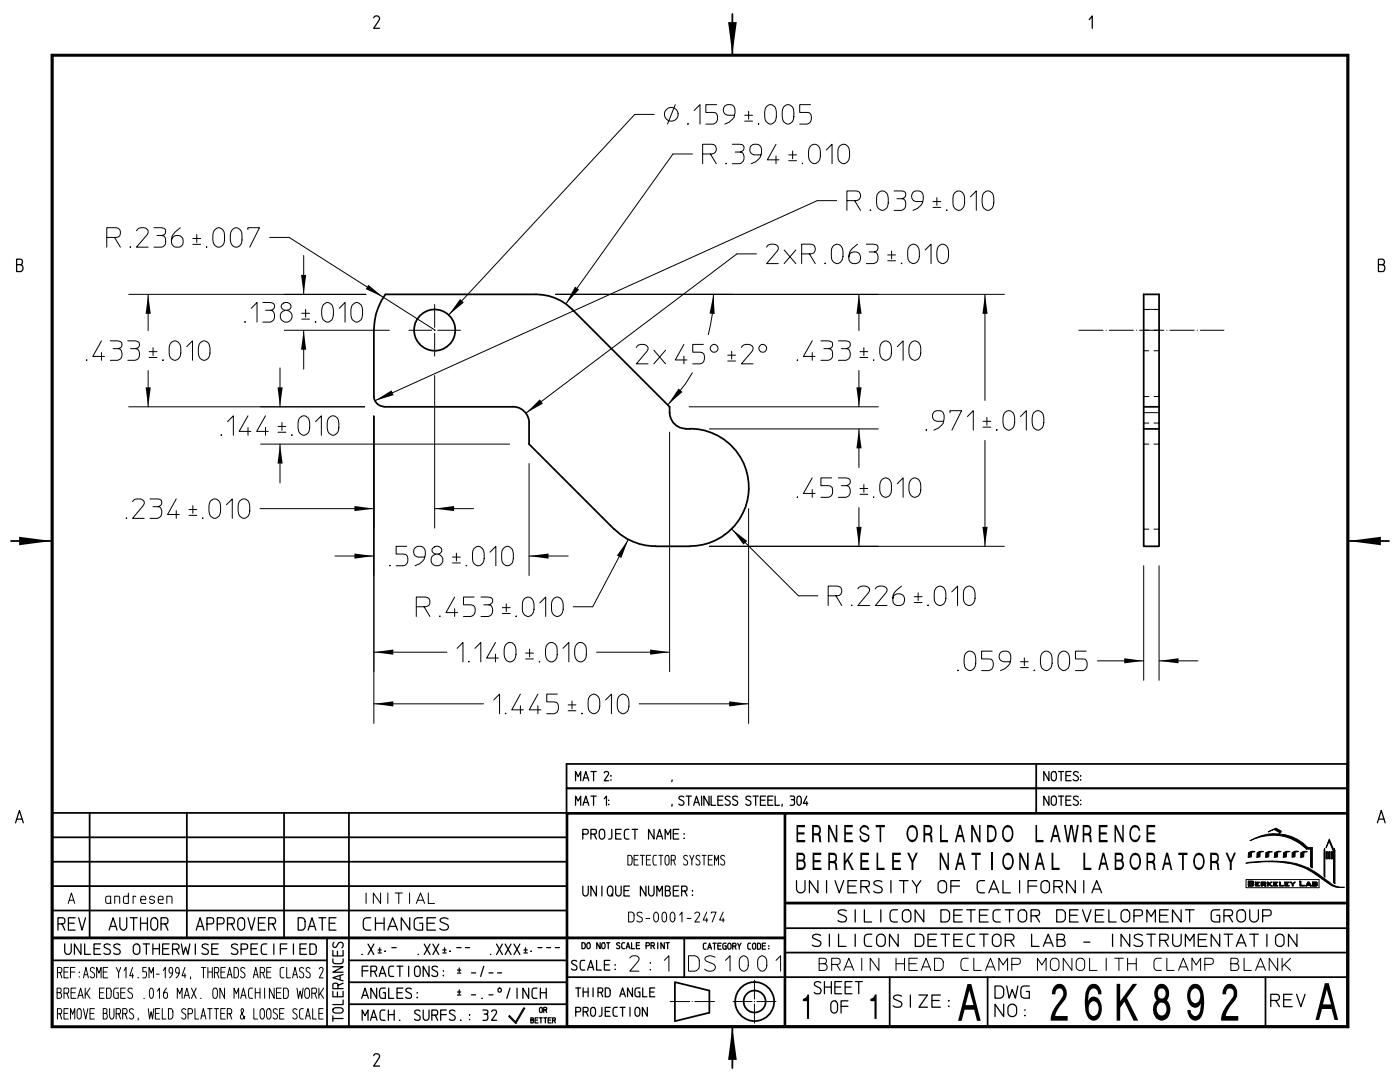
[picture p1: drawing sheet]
<svg xmlns="http://www.w3.org/2000/svg" width="279mm" height="216mm" viewBox="0 0 279 216" stroke-linecap="round" stroke-linejoin="round" font-family="sans-serif">
<g fill="#000">
<path d="M145.3 4.4h1.7l-.8 6.5z" fill-rule="evenodd"/>
<path d="M29.6 58.7l.5 3.9h-1z" fill-rule="evenodd"/>
<path d="M60.1 54.9h1l-.5 3.8z" fill-rule="evenodd"/>
<path d="M73.5 56.8l3 2.5-3.5-1.6z" fill-rule="evenodd"/>
<path d="M142.4 58.7l.2 4-1-.1z" fill-rule="evenodd"/>
<path d="M171.4 58.7l.5 3.9h-1z" fill-rule="evenodd"/>
<path d="M196.6 58.7l.5 3.9h-1z" fill-rule="evenodd"/>
<path d="M60.6 65.9l.5 3.9h-1z" fill-rule="evenodd"/>
<path d="M74.8 80l3.3-2.1 .5 .9z" fill-rule="evenodd"/>
<path d="M91.8 59.7l.8 .7-3.1 2.5z" fill-rule="evenodd"/>
<path d="M114.8 57.2l.8 .6-2.7 2.8z" fill-rule="evenodd"/>
<path d="M29.1 77.3h1l-.5 3.9z" fill-rule="evenodd"/>
<path d="M55.4 77.3h1l-.5 3.9z" fill-rule="evenodd"/>
<path d="M55.9 88.6l.5 3.9h-1z" fill-rule="evenodd"/>
<path d="M105 82.4l2.7-2.7 .6 .8z" fill-rule="evenodd"/>
<path d="M135.4 77.5l.8 .7-3 2.6z" fill-rule="evenodd"/>
<path d="M170.9 77.3h1l-.5 3.9z" fill-rule="evenodd"/>
<path d="M171.4 85.6l.5 3.9h-1z" fill-rule="evenodd"/>
<path d="M3.8 107.1l6.5 .8-6.5 .9z" fill-rule="evenodd"/>
<path d="M70.7 110.5l3.9 .4-3.9 .6z" fill-rule="evenodd"/>
<path d="M70.7 101l3.9 .5-3.9 .5z" fill-rule="evenodd"/>
<path d="M86.7 101.5l3.9-.5v1z" fill-rule="evenodd"/>
<path d="M105.6 110.9l3.9-.4v1z" fill-rule="evenodd"/>
<path d="M125.4 107.7l-1.4 3.6-.9-.5z" fill-rule="evenodd"/>
<path d="M146 105.6l3.1 2.3-.7 .8z" fill-rule="evenodd"/>
<path d="M170.9 105.1h1l-.5 3.9z" fill-rule="evenodd"/>
<path d="M196.1 105.1h1l-.5 3.9z" fill-rule="evenodd"/>
<path d="M269.1 107.9l6.5-.8v1.7z" fill-rule="evenodd"/>
<path d="M74.6 130.1l3.9-.5v1z" fill-rule="evenodd"/>
<path d="M129.8 129.6l3.8 .5-3.8 .5z" fill-rule="evenodd"/>
<path d="M224.4 131.3l3.8 .6-3.8 .5z" fill-rule="evenodd"/>
<path d="M231.3 131.9l3.9-.6v1.1z" fill-rule="evenodd"/>
<path d="M74.6 140.4l3.9-.5v1.1z" fill-rule="evenodd"/>
<path d="M145.5 139.9l3.9 .5-3.9 .6z" fill-rule="evenodd"/>
<path d="M159 170.1v3.5h1.1a1.32 1.32 0 0 0 .4-2 1.01 1.01 0 0 0-.4-1.5zM159.3 171.9v1.2h.8a.65 .65 0 0 0 .4-.6 .65 .65 0 0 0-.4-.6zM159.3 170.6v.9h.8a.49 .49 0 0 0 .3-.4 .49 .49 0 0 0-.3-.5z" fill-rule="evenodd"/>
<path d="M159 164.6h1.7v.5h-1.4v1h1.2v.4h-1.2v1.1h1.4v.5h-1.7z" fill-rule="evenodd"/>
<path d="M162.4 165.1v1.2h.6a.61 .61 0 0 0 .5-.6 .61 .61 0 0 0-.5-.6zM162.1 164.6h1a1.09 1.09 0 0 1 .4 1.9l.3 .4 .1 1.2h-.4l-.1-.7a.51 .51 0 0 0-.4-.7h-.6v1.4h-.3z" fill-rule="evenodd"/>
<path d="M162.2 170.1h1.7v.5h-1.4v1h1.3v.4h-1.3v1.1h1.4v.5h-1.7z" fill-rule="evenodd"/>
<path d="M165.2 164.6h.4l1.2 2.7v-2.7h.3v3.5h-.3l-1.2-2.7v2.7h-.4z" fill-rule="evenodd"/>
<path d="M165.6 170.6v1.2h.7a.62 .62 0 0 0 .4-.6 .62 .62 0 0 0-.4-.6zM165.3 170.1h1a1.09 1.09 0 0 1 .4 1.9l.3 .4 .1 1.2h-.3l-.1-.9a.43 .43 0 0 0-.5-.5h-.6v1.4h-.3z" fill-rule="evenodd"/>
<path d="M168.5 164.6h1.7v.5h-1.4v1h1.3v.4h-1.3v1.1h1.4v.5h-1.7z" fill-rule="evenodd"/>
<path d="M168.4 170.1h.3v1.7l1.2-1.7h.4l-1 1.4 1.1 2.1h-.4l-.9-1.8-.4 .6v1.2h-.3z" fill-rule="evenodd"/>
<path d="M171.9 164.9a.93 .93 0 0 1 1-.2 .93 .93 0 0 1 .6 .9h-.4a.64 .64 0 0 0-.7-.5 .64 .64 0 0 0-.5 .8l.9 .4a.87 .87 0 0 1 .7 1.1 .87 .87 0 0 1-1.2 .6l-.5-.3-.2-.3-.1-.6h.3a.71 .71 0 0 0 .6 .8 .71 .71 0 0 0 .8-.7l-.7-.3a.96 .96 0 0 1-.9-.7 .96 .96 0 0 1 .3-1z" fill-rule="evenodd"/>
<path d="M171.7 170.1h1.7v.5h-1.4v1h1.3v.4h-1.3v1.1h1.5v.5h-1.8z" fill-rule="evenodd"/>
<path d="M174.9 170.1h.4v3h1.2v.5h-1.6z" fill-rule="evenodd"/>
<path d="M174.8 164.6h1.8v.5h-.7v3h-.4v-3h-.7z" fill-rule="evenodd"/>
<path d="M178 170.1h1.8v.5h-1.4v1h1.2v.4h-1.2v1.1h1.4v.5h-1.8z" fill-rule="evenodd"/>
<path d="M181.6 164.7a2.08 2.08 0 0 0 .2 3.3 1.04 1.04 0 0 0 1.3-.9 1.88 1.88 0 0 0-1-2.5zM181.6 165.2a1.74 1.74 0 0 0 .2 2.3 .86 .86 0 0 0 1.1-1 1.01 1.01 0 0 0-.9-1.4z" fill-rule="evenodd"/>
<path d="M181 170.1h.4l.7 1.6 .7-1.6h.4l-.9 2v1.5h-.4v-1.5z" fill-rule="evenodd"/>
<path d="M184.6 165.1v1.2h.7a.62 .62 0 0 0 .4-.6 .62 .62 0 0 0-.4-.6zM184.3 164.6h1a1.09 1.09 0 0 1 .4 1.9l.3 .4 .2 1.2h-.4l-.1-.7a.51 .51 0 0 0-.5-.7h-.6v1.4h-.3z" fill-rule="evenodd"/>
<path d="M187.5 170.1h.4l1.2 2.7v-2.7h.3v3.5h-.3l-1.3-2.7v2.7h-.3z" fill-rule="evenodd"/>
<path d="M187.6 164.6h.3v3h1.3v.5h-1.6z" fill-rule="evenodd"/>
<path d="M191.4 164.6l-.9 3.5h.4l.2-1.1h.9l.3 1.1h.3l-.8-3.5zM191.6 165.2l-.4 1.4h.8z" fill-rule="evenodd"/>
<path d="M191.5 170.1l-.9 3.5h.3l.3-1.1h.9l.3 1.1h.3l-.9-3.5zM191.6 170.7l-.3 1.4h.7z" fill-rule="evenodd"/>
<path d="M193.8 164.6h.4l1.2 2.7v-2.7h.3v3.5h-.3l-1.3-2.7v2.7h-.3z" fill-rule="evenodd"/>
<path d="M193.9 170.1h1.8v.5h-.8v3h-.3v-3h-.7z" fill-rule="evenodd"/>
<path d="M197 164.6v3.5a1.64 1.64 0 0 0 1.4-.3 2.26 2.26 0 0 0-.2-3.1zM197.3 165.1v2.5a1.04 1.04 0 0 0 1.1-.3 1.04 1.04 0 0 0 .2-1.1 .97 .97 0 0 0-1.3-1.1z" fill-rule="evenodd"/>
<path d="M200.6 164.7a2.14 2.14 0 0 0 .2 3.3 1.04 1.04 0 0 0 1.3-.9 1.88 1.88 0 0 0-.9-2.5zM200.7 165.2a1.74 1.74 0 0 0 .1 2.3 .76 .76 0 0 0 1.1-.7 1.41 1.41 0 0 0-.5-1.7z" fill-rule="evenodd"/>
<path d="M200.6 170.4a2.12 2.12 0 0 0 .3 3.1 .99 .99 0 0 0 1.3-.8 1.91 1.91 0 0 0-.9-2.6zM200.7 170.7a1.7 1.7 0 0 0 .2 2.4 .83 .83 0 0 0 .9-.2 .83 .83 0 0 0 .2-.9 1.01 1.01 0 0 0-.9-1.4z" fill-rule="evenodd"/>
<path d="M203.4 170.1h.3l1.3 2.7v-2.7h.3v3.5h-.4l-1.2-2.7v2.7h-.3z" fill-rule="evenodd"/>
<path d="M206.7 164.6h.3v3h1.2v.5h-1.5z" fill-rule="evenodd"/>
<path d="M207.3 170.1l-.8 3.5h.3l.3-1.1h.9l.2 1.1h.4l-.9-3.5zM207.5 170.7l-.3 1.4h.7z" fill-rule="evenodd"/>
<path d="M209.9 170.1h.3v3h1.3v.5h-1.6z" fill-rule="evenodd"/>
<path d="M210.5 164.6l-.9 3.5h.3l.3-1.1h.9l.2 1.1h.4l-.9-3.5zM210.6 165.2l-.3 1.4h.7z" fill-rule="evenodd"/>
<path d="M212.3 164.6h.4l.4 2.7 .5-2.7h.4l.5 2.7 .4-2.7h.4l-.6 3.5h-.4l-.5-3-.5 3h-.4z" fill-rule="evenodd"/>
<path d="M216.2 170.1h.4v3h1.2v.5h-1.6z" fill-rule="evenodd"/>
<path d="M216.4 165.1v1.2h.6a.62 .62 0 0 0 .5-.6 .62 .62 0 0 0-.5-.6zM216.1 164.6h1a1.09 1.09 0 0 1 .4 1.9l.3 .4 .1 1.2h-.4l-.1-1.2-.4-.2h-.6v1.4h-.3z" fill-rule="evenodd"/>
<path d="M220 170.1l-.8 3.5h.3l.3-1.1h.9l.2 1.1h.4l-.9-3.5zM220.2 170.7l-.3 1.4h.7z" fill-rule="evenodd"/>
<path d="M219.3 164.6h1.7v.5h-1.4v1h1.3v.4h-1.3v1.1h1.5v.5h-1.8z" fill-rule="evenodd"/>
<path d="M222.4 164.6h.3l1.3 2.7v-2.7h.3v3.5h-.4l-1.2-2.7v2.7h-.3z" fill-rule="evenodd"/>
<path d="M222.5 170.1v3.5h1.1a1.26 1.26 0 0 0 .4-2 1.01 1.01 0 0 0-.4-1.5zM222.8 171.9v1.2h.8a.63 .63 0 0 0 .4-.6 .63 .63 0 0 0-.4-.6zM222.8 170.6v.9h.8a.49 .49 0 0 0 .3-.4 .49 .49 0 0 0-.3-.5z" fill-rule="evenodd"/>
<path d="M226 170.4a2.12 2.12 0 0 0 .3 3.1 .99 .99 0 0 0 1.3-.8 1.91 1.91 0 0 0-.9-2.6zM226.1 170.7a1.65 1.65 0 0 0 .2 2.4 .83 .83 0 0 0 .9-.2 .83 .83 0 0 0 .2-.9 1.01 1.01 0 0 0-.9-1.4z" fill-rule="evenodd"/>
<path d="M226 164.7a1.07 1.07 0 0 1 1.6 1l-.3 .1a.76 .76 0 0 0-.9-.7 .76 .76 0 0 0-.7 .8 1.48 1.48 0 0 0 .5 1.6 .77 .77 0 0 0 1.1-.8h.3a1.16 1.16 0 0 1-1.4 1.3 2.14 2.14 0 0 1-.2-3.3z" fill-rule="evenodd"/>
<path d="M229.1 170.6v1.2h.7a.61 .61 0 0 0 .5-.6 .61 .61 0 0 0-.5-.6zM228.8 170.1h1.1a1.13 1.13 0 0 1 .4 1.9l.2 .4 .2 1.2h-.4l-.1-.9a.42 .42 0 0 0-.5-.5h-.6v1.4h-.3z" fill-rule="evenodd"/>
<path d="M228.8 164.6h1.7v.5h-1.3v1h1.2v.4h-1.2v1.1h1.4v.5h-1.8z" fill-rule="evenodd"/>
<path d="M232.7 170.1l-.8 3.5h.3l.3-1.1h.9l.2 1.1h.4l-.9-3.5zM232.9 170.7l-.3 1.4h.7z" fill-rule="evenodd"/>
<path d="M235.2 170.1h1.8v.5h-.7v3h-.4v-3h-.7z" fill-rule="evenodd"/>
<path d="M238.7 170.4a2.12 2.12 0 0 0 .3 3.1 .99 .99 0 0 0 1.3-.8 2.22 2.22 0 0 0-.6-2.4l-.5-.2zM238.8 170.7a1.74 1.74 0 0 0 .2 2.4 .94 .94 0 0 0 1-.4 .94 .94 0 0 0 .1-1 .84 .84 0 0 0-.3-.9 .84 .84 0 0 0-1-.1z" fill-rule="evenodd"/>
<path d="M241.9 170.6v1.2h.6a.61 .61 0 0 0 .5-.6 .61 .61 0 0 0-.5-.6zM241.5 170.1h1.1a1.09 1.09 0 0 1 .4 1.9 1.15 1.15 0 0 1 .3 1.2l.1 .4h-.4l-.1-.7a.51 .51 0 0 0-.5-.7h-.5v1.4h-.4z" fill-rule="evenodd"/>
<path d="M244.6 170.1h.4l.6 1.6 .7-1.6h.4l-.9 2v1.5h-.4v-1.5z" fill-rule="evenodd"/>
<path d="M249.2 170.2a1.03 1.03 0 0 1 1.2-.2l-.6 .1-.1 .9-.6 .1z" fill-rule="evenodd"/>
<path d="M250.5 176h.9v.1h-.7v.2h.4v.2h-.4v.2h.7v.1h-.9z" fill-rule="evenodd"/>
<path d="M251 170l.7-.2 .4 .1-.6 .1v1l-.7 .1z" fill-rule="evenodd"/>
<path d="M252.6 170.2a1.2 1.2 0 0 1 1.3-.2l-.6 .1-.1 .9-.6 .1z" fill-rule="evenodd"/>
<path d="M252.9 176h.3v.3l.4-.3h.3l-.6 .4 .7 .4h-.4l-.4-.3v.3h-.3z" fill-rule="evenodd"/>
<path d="M254.2 176h.8v.1h-.6v.2h.3v.2h-.3v.2h.6v.1h-.8z" fill-rule="evenodd"/>
<path d="M255.3 176h.3v.7h.6v.1h-.9z" fill-rule="evenodd"/>
<path d="M254.4 170.2a1.08 1.08 0 0 1 1.2-.3l-.6 .1v1l-.7 .1z" fill-rule="evenodd"/>
<path d="M253.1 166l1.5-.8 1.1 .6v.3l-.4 .2v-.2l-1.1-.6z" fill-rule="evenodd"/>
<path d="M256.4 176h.9v.1h-.7v.2h.4v.2h-.4v.2h.7v.1h-.9z" fill-rule="evenodd"/>
<path d="M256.2 170.2a1.12 1.12 0 0 1 1.2-.3l-.6 .1-.1 1-.6 .1z" fill-rule="evenodd"/>
<path d="M257.5 176h.2l.3 .3 .3-.3h.2l-.4 .5v.3h-.2v-.3z" fill-rule="evenodd"/>
<path d="M249.5 167.7a9.3 9.3 0 0 1 11.5 1.4h.9v4.1l-.4-.3v-3.5h-.8a9.5 9.5 0 0 0-11.2-1.7z" fill-rule="evenodd"/>
<path d="M257.9 170.1a1.2 1.2 0 0 1 1.2-.2l-.6 .1-.1 1-.6 .1z" fill-rule="evenodd"/>
<path d="M259.4 175.8h.2v.8h.7v.2h-.9z" fill-rule="evenodd"/>
<path d="M259.6 170.2a1.05 1.05 0 0 1 1.2-.2l-.6 .1v.9l-.6 .1z" fill-rule="evenodd"/>
<path d="M248.7 172.3a21.7 21.7 0 0 1 12 .8 22.7 22.7 0 0 1 4.9 3.3 4.4 4.4 0 0 0 2.7 .7 4.5 4.5 0 0 1-3.9-1.2 18.5 18.5 0 0 0-4.6-2.9 21.8 21.8 0 0 0-10.1-.8z" fill-rule="evenodd"/>
<path d="M264.3 169.3l.1 5.7-.2-.2z" fill-rule="evenodd"/>
<path d="M264.6 170l.1-.1 .2 .1-.1 1.4-.2-.1z" fill-rule="evenodd"/>
<path d="M265.1 170l.2-.1 .1 .1-.1 1.4-.2-.1z" fill-rule="evenodd"/>
<path d="M265.7 169.9l.2 .1-.1 1.4-.2-.1z" fill-rule="evenodd"/>
<path d="M265.3 167.4l.8 1.9-.1 .3-.7-1.8-.6 1.4z" fill-rule="evenodd"/>
<path d="M266.3 169.3l.1 .4v6.6l-.3-.2v-6.4z" fill-rule="evenodd"/>
<path d="M193.1 196.4l-1.9 7.3h.7l.6-2.2h1.9l.6 2.2h.7l-1.8-7.3zM193.5 197.6l-.8 3h1.6z" fill-rule="evenodd"/>
<path d="M222.8 196.3h.8v3.5l2.5-3.5h.8l-2 2.8 2.3 4.6h-1l-1.8-3.8-.8 1.2v2.6h-.8z" fill-rule="evenodd"/>
<path d="M231.2 197.5a1.09 1.09 0 0 0 .8 1.7 1.08 1.08 0 0 0 .6-1 1.08 1.08 0 0 0-.6-1zM231.4 200.2a1.46 1.46 0 0 0 .3 2.4 1.36 1.36 0 0 0 1.1-1 1.36 1.36 0 0 0-.5-1.4l-.3-.1zM230.9 196.7a2.34 2.34 0 0 0-.1 2.9 2.58 2.58 0 0 0 .3 3.8 1.61 1.61 0 0 0 2.3-1.1 2.62 2.62 0 0 0-.5-2.7 2.11 2.11 0 0 0-.9-3.3l-.7 .1z" fill-rule="evenodd"/>
<path d="M238.1 197.4a1.76 1.76 0 0 0 .3 2.8 1.33 1.33 0 0 0 1.1-1.8 1 1 0 0 0-.4-.9 1 1 0 0 0-1-.1zM237.7 196.6a1.5 1.5 0 0 1 2.4 1.2 7.3 7.3 0 0 1-.6 5.4 1.47 1.47 0 0 1-1.6 .3 1.47 1.47 0 0 1-.9-1.3v-.7h.6a.91 .91 0 0 0 .7 1.2 .91 .91 0 0 0 1.1-.7l.3-1.8a1.3 1.3 0 0 1-1.4 .9 1.3 1.3 0 0 1-1.1-1.1 3.1 3.1 0 0 1 .5-3.4z" fill-rule="evenodd"/>
<path d="M264.4 196.2l-1.9 7.3h.7l.6-2.2h1.9l.6 2.2h.8l-1.9-7.3zM264.8 197.5l-.8 2.9h1.6z" fill-rule="evenodd"/>
<path d="M146.2 205l.8 6.5h-1.7z" fill-rule="evenodd"/>
<path d="M160.2 199.3l.6-.3 .3-.6h.4v4.9h-.5v-3.5h-.8z" fill-rule="evenodd"/>
<path d="M173.7 199.3l.6-.3 .3-.6h.3v4.9h-.4v-3.5h-.8z" fill-rule="evenodd"/>
<path d="M210.5 196.7a1.37 1.37 0 0 1 1.5-.3 1.37 1.37 0 0 1 .8 1.2 2.58 2.58 0 0 1-.9 2.6 5.8 5.8 0 0 0-1.3 2.5h2.5v1h-3.4a5.2 5.2 0 0 1 1.5-3.5l.4-.6a1.57 1.57 0 0 0 .2-2.3 .85 .85 0 0 0-1 .1 .85 .85 0 0 0-.2 1h-.7a2.16 2.16 0 0 1 .6-1.7z" fill-rule="evenodd"/>
<path d="M217.5 200.2a1.55 1.55 0 0 0 .9 2.5 1.7 1.7 0 0 0 0-2.9h-.3zM217.5 196.6a1.5 1.5 0 0 1 2.3 1.2v.6h-.6a.93 .93 0 0 0-.7-1.2 .93 .93 0 0 0-1.1 .7l-.3 1.8a1.3 1.3 0 0 1 1.4-.8 1.3 1.3 0 0 1 1.1 1.1 2.84 2.84 0 0 1-.8 3.6 1.55 1.55 0 0 1-2.1-1.4 7.1 7.1 0 0 1 .6-5.4z" fill-rule="evenodd"/>
<path d="M244.5 196.7a1.4 1.4 0 0 1 1.5-.3 1.4 1.4 0 0 1 .9 1.2 2.52 2.52 0 0 1-.9 2.6 6.3 6.3 0 0 0-1.4 2.5h2.5v1h-3.4a5.2 5.2 0 0 1 1.5-3.5 3.3 3.3 0 0 0 1-1.8 .83 .83 0 0 0-.8-1.2 .83 .83 0 0 0-.7 1.2h-.7a2.3 2.3 0 0 1 .5-1.7z" fill-rule="evenodd"/>
</g>
<g fill="none" stroke="#000" stroke-width=".2">
<path d="M130.6 22.8h-3.9l-37.2 40.1M134.8 20.9l-1.6 3.9M137.3 24.7l.1 .1zM138.2 30.7h-3.9l-21.4 29.9M138.5 22l1.2-1.1v3.9M140.2 30.7v2M141.8 30.7h-1.6v-1.9h1.9a.98 .98 0 0 1 .9 1.1 .98 .98 0 0 1-1.2 .8l1.1 2M143 20.9h-2.1v1.5l1.9 .1a1.35 1.35 0 0 1-.5 2.3h-1.4M144.9 32.6l.1 .1zM146.2 28.8l1.9 .1a.8 .8 0 0 1 .4 .8 .8 .8 0 0 1-.8 .6 1.15 1.15 0 0 1 .9 .9 1.15 1.15 0 0 1-.4 1.1l-.6 .4h-1.4M146.6 23h-1.4a1.14 1.14 0 0 1-.6-1.7 1.14 1.14 0 0 1 1.8-.1 2.5 2.5 0 0 1-1.8 3.6M146.7 30.3h1"/>
<path d="M148.6 24.2h1.6M148.6 23h1.6M149.4 22.2v1.6M151.3 24.7l.1 .1zM151.9 30.9h-1.4a1.14 1.14 0 0 1-.7-1.7 1.14 1.14 0 0 1 1.9-.1 2.46 2.46 0 0 1-1.8 3.6M152.9 21.3a1.16 1.16 0 0 1 1.4-.3 1.16 1.16 0 0 1 .6 1.3 2.04 2.04 0 0 1-.7 2.4 1.19 1.19 0 0 1-1.6-1.4v-1zM154.9 28.8l-1.8 3.1h2.4M154.9 31.1v1.6M156.4 21.3a1.16 1.16 0 0 1 1.4-.3 1.16 1.16 0 0 1 .6 1.3 2.04 2.04 0 0 1-.7 2.4 1.19 1.19 0 0 1-1.6-1.4v-1zM157.4 32.1h1.6M157.4 30.9h1.6M158.2 30.1v1.6"/>
<path d="M160.1 32.6l.1 .1zM161.7 20.9h-2.1v1.5l1.9 .1a1.35 1.35 0 0 1-.5 2.3h-1.4M161.9 29.1a1.16 1.16 0 0 1 1.3-.1 1.16 1.16 0 0 1 .5 1.2 2.04 2.04 0 0 1-.8 2.4 1.22 1.22 0 0 1-1.5-1.4 2.13 2.13 0 0 1 .5-2.1zM164.9 30l1.2-1.2v3.9M167.5 29.2a1.16 1.16 0 0 1 1.4-.3 1.16 1.16 0 0 1 .6 1.3 2.04 2.04 0 0 1-.7 2.4 1.19 1.19 0 0 1-1.6-1.4l.1-1.6zM175.2 38.6a1.16 1.16 0 0 1 1.5-.4 1.16 1.16 0 0 1 .6 1.3 2.04 2.04 0 0 1-.8 2.4 1.19 1.19 0 0 1-1.6-1.4l.1-1.6zM178.4 38.1l2 .1a.8 .8 0 0 1 .3 .9 .8 .8 0 0 1-.7 .6 1.17 1.17 0 0 1 .5 2l-.6 .3h-1.5M179 39.7h1M187 39.4v1.6M190.5 38.6a1.16 1.16 0 0 1 1.4-.4 1.16 1.16 0 0 1 .6 1.3 2.04 2.04 0 0 1-.8 2.4 1.19 1.19 0 0 1-1.5-1.4l.1-1.6zM193.7 39.3l1.1-1.2v3.9M196.3 38.6a1.16 1.16 0 0 1 1.4-.4 1.16 1.16 0 0 1 .6 1.3 2.04 2.04 0 0 1-.7 2.4 1.19 1.19 0 0 1-1.6-1.4v-1z"/>
<path d="M21.3 47.4v1.9M22.9 47.4h-1.6v-2h1.9a.98 .98 0 0 1 .8 1.2 .98 .98 0 0 1-1.1 .8l1.1 1.9M25.7 58.7h47.3M26 49.2l.1 .1zM27.2 46a1.39 1.39 0 0 1 2.4 0l-.2 .8-2.2 2.5h2.4M29.6 58.7v7.3M30.7 45.4l2 .1a.77 .77 0 0 1 .3 .9 .77 .77 0 0 1-.7 .6 1.16 1.16 0 0 1 .7 1.8l-.5 .4-1.8 .1M31.3 47h1M36 45.4a2.99 2.99 0 0 0-1.8 3 1.18 1.18 0 0 0 1.8 .8 1.18 1.18 0 0 0 0-2 1.18 1.18 0 0 0-1.8 .8M38.5 48.8h1.5M38.5 47.6h1.5M39.3 46.8v1.6"/>
<path d="M41.2 49.2l.1 .1zM42.8 45.9a1.06 1.06 0 0 1 1.1-.4 1.06 1.06 0 0 1 .8 .8 3.4 3.4 0 0 1-.4 2.7 1.16 1.16 0 0 1-1.3 .1 1.16 1.16 0 0 1-.5-1.2v-1zM46.3 45.9a1.06 1.06 0 0 1 1.1-.4 1.06 1.06 0 0 1 .8 .8 3.4 3.4 0 0 1-.4 2.7 1.16 1.16 0 0 1-1.3 .1 1.16 1.16 0 0 1-.5-1.2v-1zM49.5 45.8v-.4h2.3l-2 3.9M53.8 47.4h3.9l29.2 18.5M60.6 51v7.7M142.4 58.7a29.5 29.5 0 0 1-1 8.1M146.3 58.7h-35.4h89.5M151 50.7h-3.9l-42.1 31.7M153 49.3a1.39 1.39 0 0 1 2.3 0v.4l-.2 .4-2.1 2.5h2.3M156.5 49.9l2.3 2.7M158.8 49.9l-2.3 2.7"/>
<path d="M160 50.7v1.9M161.5 50.7h-1.5v-2h1.8a.98 .98 0 0 1 .9 1.1 .98 .98 0 0 1-1.2 .9l1.2 1.9M164.6 52.5l.1 .1zM166.4 49a1.18 1.18 0 0 1 1.3-.1 1.18 1.18 0 0 1 .5 1.3 2.04 2.04 0 0 1-.7 2.3 1.18 1.18 0 0 1-1.6-1.3 2.18 2.18 0 0 1 .5-2.2zM167 40h-3.9l-88.3 40M169 40v2M170.6 40h-1.6v-1.9h1.9a.98 .98 0 0 1 .8 1.1 .98 .98 0 0 1-1.1 .8l1.1 2M171.1 48.7a2.73 2.73 0 0 0-1.6 3.3 1.19 1.19 0 0 0 1.8 .4 1.19 1.19 0 0 0 0-1.9 1.19 1.19 0 0 0-1.8 .4l-.1 .4M171.4 58.7v7.3M172.9 48.7l1.9 .1a.77 .77 0 0 1 .4 .9 .77 .77 0 0 1-.8 .6 1.22 1.22 0 0 1 .9 1.2 1.22 1.22 0 0 1-1 1.1h-1.4M173.5 50.3h.9M173.7 41.9l.1 .1z"/>
<path d="M177.2 52h1.5M177.2 50.9h1.5M177.9 50.1v1.5M179.9 52.5l.1 .1zM181.6 49a1.18 1.18 0 0 1 1.3-.1 1.18 1.18 0 0 1 .6 1.3 2.04 2.04 0 0 1-.8 2.3 1.18 1.18 0 0 1-1.5-1.3 2.18 2.18 0 0 1 .4-2.2zM184.1 40.2h-1.3a1.14 1.14 0 0 1-.7-1.7 1.14 1.14 0 0 1 1.9-.1 2.5 2.5 0 0 1-1.8 3.6M184.6 49.9l1.2-1.2v3.9M186.2 41.4h1.5M186.2 40.2h1.5M187.3 49.2a1.06 1.06 0 0 1 1.1-.5 1.06 1.06 0 0 1 .8 .9 2.27 2.27 0 0 1-.7 2.9 1.18 1.18 0 0 1-1.5-1.3v-1zM188.9 41.9l.1 .1zM196.6 58.7v21.2"/>
<path d="M17.3 71.8l.1 .1zM20.2 68l-1.7 3.1h2.3M20.2 70.3v1.6M22 68l2 .1a.77 .77 0 0 1 .3 .9 .77 .77 0 0 1-.7 .6 1.22 1.22 0 0 1 .8 1.2 1.22 1.22 0 0 1-.9 1.1h-1.5M22.6 69.6h1M25.5 68l1.9 .1a.77 .77 0 0 1 .4 .9 .77 .77 0 0 1-.7 .6 1.22 1.22 0 0 1 .8 1.2 1.22 1.22 0 0 1-.9 1.1h-1.5M26.1 69.6h1M29.6 73.9v7.3M29.8 71.3h1.5M29.8 70.2h1.5M30.6 69.4v1.5M32.5 71.8l.1 .1z"/>
<path d="M34.2 68.3a1.18 1.18 0 0 1 1.4-.1 1.18 1.18 0 0 1 .5 1.3 2.04 2.04 0 0 1-.8 2.3 1.18 1.18 0 0 1-1.5-1.4 2.18 2.18 0 0 1 .4-2.1zM37.3 69.2l1.1-1.2v3.9M40.1 68.3a1.16 1.16 0 0 1 1.3-.1 1.16 1.16 0 0 1 .5 1.3 2.04 2.04 0 0 1-.8 2.3 1.18 1.18 0 0 1-1.5-1.4 2.28 2.28 0 0 1 .5-2.1zM48.9 64.2l.1 .1zM50.1 61.5l1.2-1.1v3.9M52.5 60.4l1.9 .1a.77 .77 0 0 1 .4 .8 .77 .77 0 0 1-.8 .6 1.24 1.24 0 0 1 .8 1.2 1.24 1.24 0 0 1-.9 1.2h-1.4M53 61.9h1M55.9 73.4v7.8M56.3 60.7a.98 .98 0 0 1 1.1-.3 .98 .98 0 0 1 .7 .9 1.02 1.02 0 0 1-1.2 .6 1.02 1.02 0 0 1-.8-.9zM56.7 65.9h21M56.9 61.9a1.2 1.2 0 0 0-.8 1.9 1.2 1.2 0 0 0 2 0 1.2 1.2 0 0 0-.8-1.9M60.2 63.7h1.6"/>
<path d="M60.2 62.5h1.6M60.6 65.9v7.8M61 61.7v1.6M62.9 64.2l.1 .1zM64.5 60.9a1.06 1.06 0 0 1 1.1-.5 1.06 1.06 0 0 1 .8 .8 3 3 0 0 1-.4 2.8 1.14 1.14 0 0 1-1.3 0 1.14 1.14 0 0 1-.5-1.2v-1zM67.7 61.5l1.2-1.1v3.9M70.3 60.9a1.06 1.06 0 0 1 1.1-.5 1.06 1.06 0 0 1 .8 .8 3 3 0 0 1-.3 2.8 1.14 1.14 0 0 1-1.4 0 1.14 1.14 0 0 1-.5-1.2v-1zM86.7 74.9v30.5M127 69.3a1.38 1.38 0 0 1 2.3 0v.4l-.2 .4-2.1 2.5h2.3M130.5 69.9l2.3 2.7M132.8 69.9l-2.3 2.7M136.5 68.7l-1.7 3.1h2.3"/>
<path d="M136.5 71v1.6M138.2 74.4a30.5 30.5 0 0 1-4.9 6.4M140.4 68.7h-2.1v1.6l1.9 .1a1.32 1.32 0 0 1-.5 2.2h-1.4M145.2 72h1.6M145.2 70.9h1.6M146 70.1v1.5M148 69.3a1.39 1.39 0 0 1 2.3 0l-.2 .8-2.1 2.5h2.3M159.1 71.8l.1 .1zM162.1 68l-1.8 3.1h2.4M162.1 70.3v1.6M163.8 68l2 .1a.77 .77 0 0 1 .3 .9 .77 .77 0 0 1-.7 .6 1.16 1.16 0 0 1 .7 1.7l-.2 .3-.6 .3h-1.5M164.4 69.6h1"/>
<path d="M167.3 68l2 .1a.77 .77 0 0 1 .4 .9 .77 .77 0 0 1-.8 .6 1.22 1.22 0 0 1 .8 1.2 1.22 1.22 0 0 1-.9 1.1h-1.5M167.9 69.6h1M171.4 73.9v7.3M171.6 71.3h1.6M171.6 70.2h1.6M172.4 69.4v1.5M174.3 71.8l.1 .1zM176.1 68.3a1.16 1.16 0 0 1 1.3-.1 1.16 1.16 0 0 1 .5 1.3 2.18 2.18 0 0 1-.5 2.1 1.18 1.18 0 0 1-1.3 .1 1.18 1.18 0 0 1-.5-1.3 2.28 2.28 0 0 1 .5-2.1zM179.1 69.2l1.1-1.2v3.9M181.9 68.3a1.19 1.19 0 0 1 1.3-.1 1.19 1.19 0 0 1 .6 1.3 1.99 1.99 0 0 1-.8 2.3 1.18 1.18 0 0 1-1.6-1.4 2.28 2.28 0 0 1 .5-2.1zM228.2 61.7h3.1M25.7 81.2h47.1"/>
<path d="M30 99.6h1.9a.8 .8 0 0 1 .4 .9 .8 .8 0 0 1-.8 .6 1.17 1.17 0 0 1 .5 2l-.6 .3h-1.4M35.2 99.6l-1.8 3.1h2.4M44.1 86.7l.1 .2zM45.4 84.1l1.2-1.1v3.9M49.5 83l-1.8 3.1h2.4M49.5 85.3v1.6M52 88.6h49.7M53 83l-1.8 3.1h2.4M53 85.3v1.6M55.5 86.3h1.5M55.5 85.1h1.5M55.9 88.6v7.8"/>
<path d="M56.3 84.3v1.6M58.2 86.7l.1 .2zM59.8 83.4a1.16 1.16 0 0 1 1.4-.3 1.16 1.16 0 0 1 .6 1.3 2.04 2.04 0 0 1-.8 2.3 1.19 1.19 0 0 1-1.5-1.3v-1zM63 84.1l1.1-1.1v3.9M65.6 83.4a1.16 1.16 0 0 1 1.4-.3 1.16 1.16 0 0 1 .6 1.3 2.04 2.04 0 0 1-.7 2.3 1.19 1.19 0 0 1-1.6-1.3v-1zM74.6 83v61.4M105.6 92.5v22.3M133.6 86.2v47.8M137.5 81.2h37.8M141.6 85.6h33.7M159.1 99.1l.1 .1zM162.1 95.4l-1.8 3.1h2.4"/>
<path d="M162.1 97.7v1.5M166 95.4h-2.2v1.5l2 .1a1.34 1.34 0 0 1-.5 2.2h-1.5M167.3 95.4l2 .1a.77 .77 0 0 1 .4 .8 .77 .77 0 0 1-.8 .6 1.22 1.22 0 0 1 .8 1.2 1.22 1.22 0 0 1-.9 1.1h-1.5M167.9 96.9h1M171.4 85.6v7.7M171.6 98.6h1.6M171.6 97.5h1.6M172.4 96.7v1.5M174.3 99.1l.1 .1zM176.1 95.6a1.16 1.16 0 0 1 1.3 0 1.16 1.16 0 0 1 .5 1.2 2.18 2.18 0 0 1-.5 2.2 1.18 1.18 0 0 1-1.3 0 1.18 1.18 0 0 1-.5-1.2 2.28 2.28 0 0 1 .5-2.2zM179.1 96.5l1.1-1.1v3.8M181.9 95.6a1.19 1.19 0 0 1 1.3 0 1.19 1.19 0 0 1 .6 1.2 1.99 1.99 0 0 1-.8 2.3 1.18 1.18 0 0 1-1.6-1.3 2.28 2.28 0 0 1 .5-2.2z"/>
<path d="M184.8 85.7l.1 .1zM188.3 84.1h-1.3a1.14 1.14 0 0 1-.7-1.8 1.14 1.14 0 0 1 1.8-.1 2.5 2.5 0 0 1-1.7 3.6M189.6 82.3v-.3h2.3l-1.9 3.8M193.1 83.1l1.1-1.1v3.8M196.2 85.2h1.5M196.2 84.1h1.5M196.6 87.9v21.1M197 83.3v1.5M198.9 85.7l.1 .1zM200.4 82.4a1.16 1.16 0 0 1 1.5-.3 1.16 1.16 0 0 1 .6 1.3 2.04 2.04 0 0 1-.8 2.3 1.19 1.19 0 0 1-1.5-1.4v-.9zM203.7 83.1l1.1-1.1v3.8M206.3 82.4a1.16 1.16 0 0 1 1.4-.3 1.16 1.16 0 0 1 .6 1.3 2.04 2.04 0 0 1-.8 2.3 1.19 1.19 0 0 1-1.5-1.4v-.9z"/>
<path d="M228.2 82.3h3.1M25.2 103.3l.1 .1zM26.5 100.1a1.44 1.44 0 0 1 2.3 0v.4l-.2 .4-2.1 2.5h2.3M30.5 101.1h1M35.2 101.9v1.5M37.7 102.8h1.6M37.7 101.7h1.6M38.5 100.9v1.5M40.4 103.3l.1 .1zM42 100a1.16 1.16 0 0 1 1.4-.3 1.16 1.16 0 0 1 .6 1.3 2.04 2.04 0 0 1-.7 2.3 1.19 1.19 0 0 1-1.6-1.3v-1zM45.2 100.7l1.2-1.1v3.8M47.8 100a1.16 1.16 0 0 1 1.4-.3 1.16 1.16 0 0 1 .6 1.3 2.04 2.04 0 0 1-.7 2.3 1.19 1.19 0 0 1-1.6-1.3v-1z"/>
<path d="M51.9 101.5h22.7M66.9 110.9h7.7M77.8 112.8l.1 .1zM81.2 109h-2.1v1.6l1.9 .1a1.32 1.32 0 0 1-.5 2.2h-1.4M84.8 111.2h-1.4a1.15 1.15 0 0 1-.4-2.1 1.15 1.15 0 0 1 1.9 .9 2.46 2.46 0 0 1-2.1 2.9M86.4 109.3a.98 .98 0 0 1 1.1-.2 .98 .98 0 0 1 .7 .9 1.02 1.02 0 0 1-1.2 .6 1.02 1.02 0 0 1-.8-1zM86.7 101.5h7.8M87 110.6a1.19 1.19 0 0 0-.8 1.8 1.19 1.19 0 0 0 2 0 1.19 1.19 0 0 0-.8-1.8M90.3 112.3h1.6M90.3 111.2h1.6M90.7 119.1l-1.7 3.1h2.3M91.1 110.4v1.5"/>
<path d="M93 112.8l.1 .1zM94.6 119.1h-2.1v1.6l1.9 .1a1.33 1.33 0 0 1-.5 2.2h-1.4M94.8 109.3a1.16 1.16 0 0 1 1.3-.1 1.16 1.16 0 0 1 .5 1.3 2.04 2.04 0 0 1-.8 2.3 1.19 1.19 0 0 1-1.5-1.4l.1-1.5zM96 119.1l1.9 .1a.77 .77 0 0 1 .4 .9 .77 .77 0 0 1-.8 .6 1.22 1.22 0 0 1 .8 1.2 1.22 1.22 0 0 1-.9 1.1h-1.4M97.8 110.2l1.2-1.2v3.9M100.4 109.5a1.06 1.06 0 0 1 1.1-.5 1.06 1.06 0 0 1 .8 .9 3 3 0 0 1-.3 2.7 1.14 1.14 0 0 1-1.4 .1 1.14 1.14 0 0 1-.5-1.3l.1-1.5zM104.7 119.4a1.18 1.18 0 0 1 1.3 0 1.18 1.18 0 0 1 .6 1.2 2.04 2.04 0 0 1-.8 2.3 1.18 1.18 0 0 1-1.6-1.3 2.18 2.18 0 0 1 .5-2.2zM105.6 110.9h7.8M110.5 119.4a1.18 1.18 0 0 1 1.4 0 1.18 1.18 0 0 1 .5 1.2 2.04 2.04 0 0 1-.8 2.3 1.18 1.18 0 0 1-1.5-1.3 2.18 2.18 0 0 1 .4-2.2zM125.4 107.7l-7.1 13.4h-3.9M141.6 109h58.8M146 105.6l13.3 13.3h3.9"/>
<path d="M149.4 101.5v42.9M165.3 118.9v1.9M166.8 118.9h-1.5v-2h1.8a.98 .98 0 0 1 .9 1.2 .98 .98 0 0 1-1.2 .8l1.2 1.9M171.2 117.5a1.43 1.43 0 0 1 2.3 0v.4l-.2 .4-2.1 2.5h2.3M171.4 101.3v7.7M174.7 117.5a1.43 1.43 0 0 1 2.3 0v.4l-.2 .4-2.1 2.5h2.3M179.9 116.9a2.81 2.81 0 0 0-1.7 2.9 1.2 1.2 0 0 0 1.5 1 1.2 1.2 0 0 0 .8-1.7 1.2 1.2 0 0 0-1.7-.5l-.5 .5-.1 .4M182.5 119.1h1.5M183.2 118.3v1.5M186.9 117.2a1.18 1.18 0 0 1 1.3 0 1.18 1.18 0 0 1 .6 1.2 2.04 2.04 0 0 1-.8 2.3 1.18 1.18 0 0 1-1.6-1.3 2.18 2.18 0 0 1 .5-2.2zM189.9 118.1l1.2-1.2v3.9M192.7 117.2a1.18 1.18 0 0 1 1.4 0 1.18 1.18 0 0 1 .5 1.2 2.04 2.04 0 0 1-.8 2.3 1.18 1.18 0 0 1-1.5-1.3 2.18 2.18 0 0 1 .4-2.2z"/>
<path d="M228.2 112.9v22.8M231.3 112.9v22.8M74.6 130.1h14.6M83.1 121.1v1.9M84.6 121.1h-1.5v-2h1.8a.98 .98 0 0 1 .9 1.2 .98 .98 0 0 1-1.2 .8l1.2 1.9M87.7 122.9l.1 .1zM90.7 121.5v1.5M91.2 129.4l1.2-1.2v3.9M93.6 132v.1zM94.8 129.4l1.2-1.2v3.9M96.6 120.7h.9M98.5 139.7l1.2-1.2v3.9"/>
<path d="M98.9 128.2l-1.8 3.1h2.3M98.9 130.5v1.6M100.3 122.4h1.5M100.3 121.2h1.5M100.9 128.7a1.16 1.16 0 0 1 1.5-.4 1.16 1.16 0 0 1 .6 1.3 2.04 2.04 0 0 1-.8 2.4 1.2 1.2 0 0 1-1.6-1.4v-1zM101 120.5v1.5M103 122.9l.1 .1zM103.9 138.5l-1.8 3.1h2.4M104.9 131.5h1.6M104.9 130.3h1.6M105.7 129.5v1.6M107.4 138.5l-1.8 3.1h2.3"/>
<path d="M107.6 132l.1 .1zM107.7 120.3l1.2-1.2v3.9M109.2 128.7a1.14 1.14 0 0 1 1.4-.4 1.14 1.14 0 0 1 .6 1.3 2.18 2.18 0 0 1-.5 2.2 1.18 1.18 0 0 1-1.3 .1 1.18 1.18 0 0 1-.5-1.3v-1zM111.2 138.5h-2.1v1.6l2 .1a1.35 1.35 0 0 1-.5 2.2h-1.5M112.4 129.4l1.1-1.2v3.9M114.2 139.9v1.5M115 128.7a1.14 1.14 0 0 1 1.4-.4 1.14 1.14 0 0 1 .6 1.3 2.18 2.18 0 0 1-.4 2.2 1.18 1.18 0 0 1-1.4 .1 1.18 1.18 0 0 1-.5-1.3v-1zM117.7 139a1.06 1.06 0 0 1 1.1-.5 1.06 1.06 0 0 1 .8 .9 3 3 0 0 1-.4 2.7 1.14 1.14 0 0 1-1.3 .1 1.14 1.14 0 0 1-.5-1.3v-1.5zM119.1 130.1h14.5M120.9 139.7l1.1-1.2v3.9M123.5 139a1.06 1.06 0 0 1 1.1-.5 1.06 1.06 0 0 1 .8 .9 3 3 0 0 1-.4 2.7 1.14 1.14 0 0 1-1.3 .1 1.14 1.14 0 0 1-.5-1.3v-.9zM169.9 120.7l.1 .1z"/>
<path d="M182.5 120.2h1.5M185.2 120.7l.1 .1zM191.1 133.7l.1 .1zM192.7 130.4a1.16 1.16 0 0 1 1.4-.4 1.16 1.16 0 0 1 .6 1.4 2.04 2.04 0 0 1-.7 2.3 1.19 1.19 0 0 1-1.6-1.4v-.9zM198 129.9h-2.1v1.6l1.9 .1a1.35 1.35 0 0 1-.5 2.2h-1.4M201.6 132h-1.3a1.14 1.14 0 0 1-.7-1.7 1.14 1.14 0 0 1 1.8-.1 2.5 2.5 0 0 1-1.7 3.6M203.7 133.2h1.5M203.7 132h1.5M204.4 131.3v1.5M206.4 133.7l.1 .1zM207.9 130.4a1.16 1.16 0 0 1 1.5-.4 1.16 1.16 0 0 1 .6 1.4 2.04 2.04 0 0 1-.8 2.3 1.19 1.19 0 0 1-1.6-1.4v-.9zM211.4 130.4a1.16 1.16 0 0 1 1.4-.4 1.16 1.16 0 0 1 .7 1.4 2.04 2.04 0 0 1-.8 2.3 1.19 1.19 0 0 1-1.6-1.4v-.9z"/>
<path d="M216.8 129.9h-2.2v1.6l2 .1a1.35 1.35 0 0 1-.5 2.2h-1.5M219 131.9h9.2M231.3 131.9h7.8M74.6 140.4h21.9M100.9 142.3l.1 .1zM103.9 140.8v1.6M107.4 140.8v1.6M113.4 141.8h1.5M113.4 140.7h1.5M116.1 142.3l.1 .1zM127.6 140.4h21.8M13.8 179.6h.9"/>
<path d="M22.1 179.9a.51 .51 0 0 1-.5 .4 .51 .51 0 0 1-.5-.4l.1-.9 .9-.2v1.4l.1 .1M25.6 178.2v2.1l-.8-.1-.2-.4 .1-.8 .3-.2h.6M27.1 178.9l-.5-.1v1.5M28.1 179.5h1a.53 .53 0 0 0-.4-.7 .53 .53 0 0 0-.6 .4v.6l.2 .4 .8 .1M30.8 179.1a.47 .47 0 0 0-.6-.3 .47 .47 0 0 0-.2 .7l.7 .1a.46 .46 0 0 1-.2 .7 .46 .46 0 0 1-.7-.3M31.6 179.5h1a.52 .52 0 0 0-.4-.7 .52 .52 0 0 0-.6 .4v.9l.2 .1 .8 .1M73.1 178.2v2.1M76 178.2v2.1l-1.5-2.1v2.1M77.4 178.2v2.1M78.8 178.2h.8v2.1M79.6 178.2h.7M81.7 178.2v2.1"/>
<path d="M83.4 179.6h1.1M85.5 178.2v2.1h1.2M125.3 170.7h.6l.2 .4v1.1l-.3 .4h-.5zM126.5 171.6h.7M127.4 170.7h-.9v1.9h.9M127.8 170.7h.4v1.9M128.2 170.7h.4M129 171.6h.7M129.9 170.7h-.9v1.9h.9M131 170.7h-.5l-.2 .5 .1 1.3 .6 .1M131.5 170.7h.4v1.9M131.9 170.7h.4"/>
<path d="M133 170.7h.3l.2 .4v.9a.43 .43 0 0 1-.4 .6 .43 .43 0 0 1-.4-.6v-.8zM133.9 171.6v1M134.4 171.6h-.5v-.9h.6a.52 .52 0 0 1 .3 .5 .52 .52 0 0 1-.4 .4l.4 1M137.2 170.9a.4 .4 0 0 0-.6-.2 .4 .4 0 0 0 0 .6l.5 .4a.48 .48 0 0 1 .1 .8 .48 .48 0 0 1-.8-.1M137.7 170.7l.4 .9v1M138.5 170.7l-.4 .9M139.7 170.9a.41 .41 0 0 0-.6-.2 .41 .41 0 0 0-.1 .6l.5 .4a.48 .48 0 0 1 .2 .8 .48 .48 0 0 1-.8-.1M140.1 170.7h.4v1.9M140.5 170.7h.4M141.4 171.6h.7M142.2 170.7h-.8v1.9h.8M142.6 172.6v-1.9l.4 1 .4-1v1.9"/>
<path d="M144.6 170.9a.41 .41 0 0 0-.6-.2 .41 .41 0 0 0 0 .6l.5 .4a.48 .48 0 0 1 .1 .7 .48 .48 0 0 1-.8 0M248.7 175.5h14.5v1.6h-14.5zM249.1 172.1l-.4 .2M249.1 176.3h1l.1 .3M249.1 176.8h.9M249.1 176.7h1.1M249.1 176.6h.2M249.1 176.5h.2M249.1 176.4h.2M249.1 176.4h1.1M249.1 176.2h1.1M249.1 176.2h.2"/>
<path d="M249.1 176.1h.2M249.1 176h1.1M249.1 175.9h1.1M249.1 175.9h1M249.3 176.4v.2h.9M249.3 176v.2M249.9 176.4l.1 .1-.1 .1M249.9 176l.1 .1-.1 .1M249.9 176.4h.3M250 176.6h.2M250 176.5h.2M250 176.2h.2"/>
<path d="M250 176.1h.2M250 175.8h-.9v1h.8M250 175.8l.2 .2M250.1 176.7h-1M250.1 176.2l-1 .1M250.2 176.6l-.3 .2M250.2 176l-.1 .3M250.4 169.9a1.21 1.21 0 0 0-1.2 .3l-.1 .9 .6-.1 .1-.9 .6-.1M250.5 176h.9v.1h-.7v.2h.4v.2h-.4v.2h.7v.1h-.9zM251.5 171.9l-2.4 .2M251.7 176.8h.2M251.7 176.7h.2"/>
<path d="M251.7 176.6h.2M251.7 176.5h.2M251.7 176.4h.9M251.7 176.3h.2M251.7 176.2h.2M251.7 176.1h.9M251.9 176.1v.3h.4l.2-.1-.1-.2M252.1 169.9l-.6 .1v1l-.7 .1 .1-.9a1.21 1.21 0 0 1 1.3-.3M252.1 176.5h.2M252.2 176.6h.2M252.2 176.6h.3M252.3 176.7h.2"/>
<path d="M252.3 176.7h.3M252.4 176.8h.3M252.4 171.9l-3.7 .3M252.4 176.2h.2M252.4 171.9h.5a19 19 0 0 1 6.7 1M252.4 176l.2 .1h-.9M252.4 176.3h.2M252.5 176h-.8v.8h.2v-.3l.5 .3h.3l-.4-.3M252.6 176.5h-.9M252.7 176.1l-.2 .4h-.2M252.9 176h.3v.3l.4-.3h.3l-.6 .4 .7 .4h-.4l-.4-.3v.3h-.3zM253.1 166l1.5-.8 1.1 .6v.3l-.4 .2v-.2l-1.1-.6z"/>
<path d="M253.9 170l-.6 .1-.1 .9-.6 .1v-.9M253.9 170a1.21 1.21 0 0 0-1.3 .2M254 171.8l2.4 .1M254 171.8l-2.5 .1M254.1 166.4a8.9 8.9 0 0 1 6.9 2.7M254.1 166.3a10.5 10.5 0 0 0-4.6 1.4 9.7 9.7 0 0 1 11.2 1.7M254.2 176h.8v.1h-.6v.2h.3v.2h-.3v.2h.6v.1h-.8zM255.3 176h.3v.7h.6v.1h-.9zM255.6 169.9l-.6 .1v1l-.7 .1 .1-.9a1.21 1.21 0 0 1 1.3-.3M256.2 170.2a1.17 1.17 0 0 1 1.2-.3l-.6 .1-.1 1-.6 .1zM256.4 176h.9v.1h-.7v.2h.4v.2h-.4v.2h.7v.1h-.9zM256.4 171.9l2.4 .5"/>
<path d="M257.5 176h.2l.3 .3 .3-.3h.2l-.4 .5v.3h-.2v-.3zM258.8 172.4l2.3 .8M259.2 169.9a1.21 1.21 0 0 0-1.3 .2l-.1 1 .6-.1 .1-1 .6-.1M259.4 175.8h.2v.8h.7v.2h-.9zM259.6 172.9l2.2 1.1M260.6 176.8h.2M260.7 176.7h.1M260.7 176.6h.9M260.7 176.5h.8M260.8 176.5h.7M260.8 176.4h.2M260.8 176.7h-.2"/>
<path d="M260.9 169.9a1.21 1.21 0 0 0-1.3 .3v.9l.6-.1v-.9l.6-.1M260.9 176.3h.2M260.9 176.2h.5M260.9 176.2h.4M260.9 176.5l.2-.4 .2 .4M261 169.1h.9v4.1l-.4-.3v-3.5h-.8M261 176.1h.3M261.1 176h.1l.5 .8h-.2l-.1-.2h-.5l-.3 .2zM261.1 176h.2M261.1 173.2l2.1 1.3 1.9 1.4M261.1 176.2l-.2 .1M261.2 176.2l.2 .1"/>
<path d="M261.2 176.4h.3M261.2 176.3h.2M261.3 176.4h.2M261.4 176.7h.3M261.5 176.8h.2M261.9 174l4 2.8M261.9 176.8h.8M261.9 176.7h.9M261.9 176.6h.2M261.9 176.5h.2M261.9 176.4h.8M261.9 176.3h.9"/>
<path d="M261.9 176.2h.2M261.9 176.1h.9M262.1 176.5v.2h.4M262.1 176.1v.2M262.6 176.5l.1 .1-.1 .1M262.6 176.1l.1 .1-.1 .1M262.6 176.3h.2M262.6 176.2h.2M262.6 176.6h.3M262.6 176.5h.3M262.7 176l.2 .1h-1M262.7 176h-.8v.8h.7l.3-.2h-.3"/>
<path d="M262.7 176.4l.2 .2M262.7 176.4h-.8M262.8 176.7h-.9M262.8 176.5h-.9M262.9 176.1l-.2 .3M264.3 169.3l.1 5.7-.2-.2zM264.9 170v1.3M264.9 170l-.1-.1-.1 .1-.1 1.3 .2 .1 .1-.1M265.1 170v1.3M265.2 175.9a4 4 0 0 0 3.1 1.2M265.2 170l.1-.1 .2 .1M265.2 171.3l.1 .1 .2-.1"/>
<path d="M265.3 167.4l.8 1.9-.1 .3-.7-1.8-.6 1.4zM265.4 170v1.3M265.6 170v1.3M265.7 170l.1-.1 .2 .1M265.7 171.3l.1 .1 .2-.1M265.9 176.7a4 4 0 0 0 2.4 .3M265.9 170v1.3M266.3 169.3l.1 .4v6.6l-.3-.2v-6.4zM11.4 198.1h.5a.65 .65 0 0 1 .1 1.1h-.6v-2h.5a.5 .5 0 0 1 .3 .4 .5 .5 0 0 1-.3 .5M11.5 194.1v1M12 194.1h-.5v-1.1h.6a.56 .56 0 0 1 .3 .6 .56 .56 0 0 1-.4 .5l.3 1M12.8 194h.7"/>
<path d="M12.8 198.2v1M13.3 198.2h-.5v-1h.6a.54 .54 0 0 1 .3 .5 .54 .54 0 0 1-.4 .5l.4 1M13.6 180.3l.7-2.1 .6 2.1M13.7 193h-.9v2.1h.9M14.1 194h.9M14.2 198.1h.8M15 193h-.9v2.1M15.1 197.2h-.9v2h.9M15.5 199.2l.6-2 .5 2M15.7 198.6h.7M15.8 194.9h.1M15.8 194h.1"/>
<path d="M16.7 195.1l.4-2.1 .5 2.1M16.8 194.5h.7M17 197.2v2M17.3 198.2l-.3 .4M18 197.2l-.7 1 .7 1M18.8 193.3a.43 .43 0 0 0-.6-.2 .43 .43 0 0 0 0 .7l.5 .3a.51 .51 0 0 1 .1 .8 .51 .51 0 0 1-.8-.1M19.3 195.1v-2.1l.5 1.2 .4-1.2v2.1M19.9 198.1h.7M20.6 194h.7M20.8 197.2h-.9v2h.9M21.3 197.2h.6l.3 .4v1l-.3 .6h-.6zM21.5 193h-.9v2.1h.9"/>
<path d="M22.9 180.3v-1.5h.7l.2 .2 .1 1.3M23.2 193l.5 1.1v1M23.6 197.2h-.7l-.2 .6 .1 1.2 .2 .2h.6v-1.1h-.3M24.1 193l-.4 1.1M24.1 198.1h.8M24.8 193.7l.4-.7v2.1M25 197.2h-.9v2h.9M26.4 197.3a.46 .46 0 0 0-.6-.1 .46 .46 0 0 0-.1 .7l.5 .3a.54 .54 0 0 1 .2 .9 .54 .54 0 0 1-.9-.1M26.5 193l-.6 1.7h.7M26.5 194.3v.8M27.6 195.1h.1M28.8 199.2h.1"/>
<path d="M29.2 193h-.7v.9h.6l.1 .4-.1 .8h-.6M29.7 195.1v-2.1l.5 1.2 .4-1.2v2.1M30 197.3l.2-.1a1.48 1.48 0 0 1 0 2 1.48 1.48 0 0 1-.2-1.9zM31.2 194.4h.6M31.4 197.8l.4-.6v2M32.6 193.7l.4-.7v2.1M33.2 197.2a1.38 1.38 0 0 0-.3 2 .63 .63 0 0 0 .6-.6 .63 .63 0 0 0-.6-.6l-.2 .1-.1 .4M33.3 180.3v-1.5l.9 .1 .1 .2v1.2M34.4 194.2h-.4a.62 .62 0 0 1-.3-.7 .62 .62 0 0 1 .5-.5 1.48 1.48 0 0 1-.4 2.1M35.4 199.2v-2l.5 1.1 .4-1.1v2M35.7 194.2h-.4a.62 .62 0 0 1-.3-.7 .62 .62 0 0 1 .5-.5 1.48 1.48 0 0 1-.4 2.1M36.7 199.2l.6-2 .5 2"/>
<path d="M36.9 193l-.6 1.7h.8M36.9 194.3v.8M36.9 198.6h.7M38 194.9v.4M38.2 197.2l1 2M39.2 197.2l-1 2M40.1 199.2h.1M40.2 193h.4v2.1M40.6 193h.5M41.5 193v2.1M41.5 194h.9M42.4 193v2.1"/>
<path d="M42.7 197.2h.4l.3 .4v1a.48 .48 0 0 1-.5 .6 .48 .48 0 0 1-.4-.6v-1zM42.8 194.1v1M43.3 194.1h-.5v-1.1h.6a.55 .55 0 0 1 .3 .6 .55 .55 0 0 1-.4 .5l.4 1M44.1 194h.7M44.8 197.2v2l-.9-2v2M45 193h-.9v2.1h.9M45.3 195.1l.5-2.1 .5 2.1M45.5 194.5h.7M46.7 193h.5l.4 .5v1.2l-.4 .4h-.5zM46.7 199.2v-2l.5 1.1 .4-1.1v2M48 199.2l.6-2 .5 2M48.2 198.6h.8"/>
<path d="M48.9 193.3a.44 .44 0 0 0-.7-.2 .44 .44 0 0 0 0 .7l.5 .3a.5 .5 0 0 1 .1 .8 .5 .5 0 0 1-.8-.1M50.4 197.2h-.6l-.2 .6 .1 1.2 .1 .2h.6M50.6 195.1l.4-2.1 .5 2.1M50.7 194.5h.7M50.9 197.2v2M50.9 198.1h1M51.9 197.2v2M51.9 194.1v1M52.4 194.1h-.5v-1.1h.6a.55 .55 0 0 1 .3 .6 .55 .55 0 0 1-.4 .5l.4 1M52.8 197.2v2M53.2 194h.8M54.1 193h-.9v2.1h.9"/>
<path d="M54.7 197.2v2l-.9-2v2M55.2 198.1h.8M56.1 197.2h-.9v2h.9M56.6 197.2h.7l.2 .4v1l-.2 .6h-.7zM56.7 193h-.5l-.3 .5 .1 1.3 .2 .3h.5M57.2 193v2.1h.8M58.4 195.1l.5-2.1 .5 2.1M58.5 194.5h.7M59.3 197.2l.2 2 .4-1.4 .3 1.4 .3-2M60.6 193.3a.44 .44 0 0 0-.6-.2 .44 .44 0 0 0-.1 .7l.5 .3a.5 .5 0 0 1 .2 .8 .5 .5 0 0 1-.8-.1M61 197.3a.47 .47 0 0 1 .6-.1 .47 .47 0 0 1 .2 .6v.8a.49 .49 0 0 1-.5 .6 .49 .49 0 0 1-.5-.6v-.8zM61.9 193.3a.43 .43 0 0 0-.6-.1 .43 .43 0 0 0-.1 .6l.5 .3a.5 .5 0 0 1 .2 .8 .5 .5 0 0 1-.8-.1"/>
<path d="M62.2 198.2v1M62.8 198.2h-.6v-1h.7a.56 .56 0 0 1 .3 .5 .56 .56 0 0 1-.4 .5l.4 1M63.6 197.2v2M63.7 193.4a.43 .43 0 0 1 .6-.3 .43 .43 0 0 1 .1 .7l-.7 1.3h.8M63.9 198.2l-.3 .4M64.6 197.2l-.7 1 .7 1M83.1 180.3l.8-2.1 .8 2.1M125.4 182l.8 .1 .3 .5a1.34 1.34 0 0 1-.1 1.2l-1 .2zM125.7 191.2a.99 .99 0 0 1 1-.5 .99 .99 0 0 1 .8 .8l-1.8 2.3h1.8M128.2 182.2a.55 .55 0 0 0-.7-.2 .55 .55 0 0 0-.3 .6l.8 .5a.56 .56 0 0 1 0 .9 .56 .56 0 0 1-.9-.3M128.9 183.3h.8M129.8 193.5h.1"/>
<path d="M129.8 192.2h.1M130.7 182.2l.3-.2a1.32 1.32 0 0 1 0 2h-.1a1.22 1.22 0 0 1-.2-1.8zM132.2 182.2a.41 .41 0 0 1 .5-.2 .41 .41 0 0 1 .3 .5v1a.42 .42 0 0 1-.4 .5 .42 .42 0 0 1-.4-.5zM132.6 191.6l.9-.9v3.1M133.9 182.2a.41 .41 0 0 1 .5-.2 .41 .41 0 0 1 .3 .5v1a.44 .44 0 0 1-.5 .5 .44 .44 0 0 1-.4-.5zM135.6 182.6l.5-.6v2M137.1 183.3h.8M137.4 190.7h1.2l.7 .4a2.25 2.25 0 0 1 .2 2.1l-.5 .5-1.6 .1zM138.7 182.3a.48 .48 0 0 1 .6-.3 .48 .48 0 0 1 .3 .7l-.9 1.3h.9M141 182l-.7 1.6h1M141 183.2v.8M142 182.2v-.2h.9l-.8 2"/>
<path d="M142.7 191a1.34 1.34 0 0 0-2 .3l.3 .5 1.3 .5a.76 .76 0 0 1 .4 .9 .76 .76 0 0 1-.8 .6 1.36 1.36 0 0 1-1.3-.4M144.3 182l-.7 1.6h1M144.3 183.2v.8M144.8 191.6l.9-.9v3.1M147.7 191.1a.89 .89 0 0 1 1.2-.3 .89 .89 0 0 1 .4 1.1 1.62 1.62 0 0 1-.6 1.8 .93 .93 0 0 1-1.2-1.1v-.7zM151.4 191.1a.83 .83 0 0 1 .9-.4 .83 .83 0 0 1 .7 .7 1.84 1.84 0 0 1-.6 2.3 .94 .94 0 0 1-1.2-1.1l.1-1.2zM154.9 191.6l.9-.9v3.1M163.5 192.3h.9a.68 .68 0 0 1 .7 .6 .68 .68 0 0 1-.5 .7h-1.1v-2.4l1.2 .1a.55 .55 0 0 1 .2 .6 .55 .55 0 0 1-.5 .4M166 192.4v1.2M167 192.4h-1v-1.2h1.1a.62 .62 0 0 1 .6 .7 .62 .62 0 0 1-.7 .5l.7 1.2M168.4 193.6l1-2.4 1 2.4M168.7 192.9h1.4"/>
<path d="M172 191.2v2.4M175.4 191.2v2.4l-1.7-2.4v2.4M178.8 191.2v2.4M178.8 192.3h1.7M180.5 191.2v2.4M181.4 192.3h1.4M183.1 191.2h-1.7v2.4h1.7M183.8 193.6l1-2.4 1 2.4M184.1 192.9h1.4M186.5 191.2l1.2 .1 .5 .4v1.2l-.5 .7h-1.2zM193.3 191.2h-.9l-.4 .2a1.81 1.81 0 0 0-.2 1.5l.1 .5 .3 .2h1.1M194.3 191.2v2.4h1.5"/>
<path d="M196.7 193.6l1-2.4 .9 2.4M197 192.9h1.3M199.4 193.6v-2.4l.8 1.3 .9-1.3v2.4M201.9 192.4h1.2a.62 .62 0 0 0 .5-.6 .62 .62 0 0 0-.5-.6h-1.2v2.4M207 193.6v-2.4l.9 1.3 .9-1.3v2.4M209.9 191.4a.88 .88 0 0 1 1.4 .5v1a.88 .88 0 0 1-.8 .8 .88 .88 0 0 1-.9-.8v-1zM213.9 191.2v2.4l-1.7-2.4v2.4M214.9 191.5a.85 .85 0 0 1 .9-.3 .85 .85 0 0 1 .7 .7v1a.86 .86 0 0 1-.9 .8 .86 .86 0 0 1-.8-.8v-1zM217.5 191.2v2.4h1.4M220.8 191.2v2.4M222.5 191.2h.8v2.4M223.3 191.2h.9"/>
<path d="M225 191.2v2.4M225 192.3h1.8M226.8 191.2v2.4M231.8 191.2h-.8l-.5 .2a1.81 1.81 0 0 0-.2 1.5l.1 .5 .3 .2h1.1M232.9 191.2v2.4h1.4M235.2 193.6l.9-2.4 1 2.4M235.5 192.9h1.4M237.9 193.6v-2.4l.8 1.3 .9-1.3v2.4M240.5 192.4h1.1a.62 .62 0 0 0 .6-.6 .62 .62 0 0 0-.6-.6h-1.1v2.4M245.6 192.3h1a.68 .68 0 0 1 .6 .6 .68 .68 0 0 1-.5 .7h-1.1v-2.4l1.3 .1a.55 .55 0 0 1 .2 .6 .55 .55 0 0 1-.5 .4M248.3 191.2v2.4h1.4M250.6 193.6l1-2.4 1 2.4"/>
<path d="M250.9 192.9h1.3M255 191.2v2.4l-1.7-2.4v2.4M255.9 191.2v2.4M256.3 192.4l-.4 .5M257.6 191.2l-1.3 1.2 1.3 1.2M11.5 202.3v1M12 202.3h-.5v-1h.5a.56 .56 0 0 1 .3 .5 .56 .56 0 0 1-.3 .5l.3 1M12.8 202.2h.7M13.6 201.3h-.8v2h.8M14.1 203.3v-2l.4 1.1 .4-1.1v2M15.5 201.5a.43 .43 0 0 1 .5-.2 .43 .43 0 0 1 .2 .6v.8a.46 .46 0 0 1-.4 .6 .46 .46 0 0 1-.4-.6zM16.7 201.3l.4 2 .4-2"/>
<path d="M18 202.2h.7M18.8 201.3h-.8v2h.8M20.6 202.2h.5a.69 .69 0 0 1 .1 1.1h-.6v-2h.5l.2 .2v.5l-.2 .2M21.9 201.3v1.4a.47 .47 0 0 0 .4 .6 .47 .47 0 0 0 .5-.6v-1.4M23.2 202.3v1M23.7 202.3h-.5v-1h.6a.55 .55 0 0 1 .3 .5 .55 .55 0 0 1-.4 .5l.4 1M24.5 202.3v1M25 202.3h-.5v-1h.6a.55 .55 0 0 1 .3 .5 .55 .55 0 0 1-.4 .5l.4 1M26.6 201.5a.43 .43 0 0 0-.6-.1 .43 .43 0 0 0 0 .6l.5 .4a.52 .52 0 0 1 .1 .7 .52 .52 0 0 1-.8 0M27.6 203.1l-.1 .5M29.6 201.3l.2 2 .4-1.4 .2 1.4 .3-2M31 202.2h.7"/>
<path d="M31.9 201.3h-.9v2h.9M32.4 201.3v2h.7M33.6 201.3h.7l.2 .4v1.2l-.4 .4h-.5zM37.1 201.5a.43 .43 0 0 0-.7-.1 .43 .43 0 0 0 0 .6l.5 .4a.52 .52 0 0 1 .1 .7 .52 .52 0 0 1-.8 0M37.5 202.3h.6a.59 .59 0 0 0 0-1h-.6v2M38.9 201.3v2h.8M40.1 203.3l.5-2 .5 2M40.3 202.7h.6M41.5 201.3h.4v2M41.9 201.3h.4M42.8 201.3h.4v2M43.2 201.3h.4"/>
<path d="M44.1 202.2h.7M44.9 201.3h-.8v2h.8M45.4 202.3v1M45.9 202.3h-.5v-1h.6a.55 .55 0 0 1 .3 .5 .55 .55 0 0 1-.4 .5l.3 1M48.9 202.8l-.4 .4-.3 .1a.52 .52 0 0 1-.2-.7l.6-.9-.2-.4-.2 .1v.5l.7 1.4M50.7 201.3v2h.7M52 201.4a.44 .44 0 0 1 .6 0 .44 .44 0 0 1 .2 .5v.8a.47 .47 0 0 1-.5 .6 .47 .47 0 0 1-.4-.6zM53.3 201.4a.44 .44 0 0 1 .6 0 .44 .44 0 0 1 .2 .5v.8a.47 .47 0 0 1-.5 .6 .47 .47 0 0 1-.4-.6zM55.4 201.5a.44 .44 0 0 0-.7-.1 .44 .44 0 0 0-.1 .6l.6 .4a.51 .51 0 0 1 .1 .7 .51 .51 0 0 1-.8 0M55.8 202.2h.8M56.7 201.3h-.9v2h.9M59.3 201.5a.44 .44 0 0 0-.7-.1 .44 .44 0 0 0 0 .6l.5 .4a.51 .51 0 0 1 .1 .7 .51 .51 0 0 1-.8 0"/>
<path d="M60.5 201.3h-.4l-.3 .4v1.4l.3 .2h.4M61 203.3l.5-2 .4 2M61.1 202.7h.7M62.4 201.3v2h.7M63.6 202.2h.8M64.5 201.3h-.9v2h.9"/>
<circle cx="134" cy="22.8" r="1.37"/>
<circle cx="142.5" cy="69.5" r=".79"/>
<circle cx="152.2" cy="69.5" r=".79"/>
</g>
<path d="M81.6 65.9h10.3M86.7 60.7v10.3" fill="none" stroke="#000" stroke-width=".2" stroke-dasharray="4.6 .6 0 .6"/>
<path d="M215.3 65.9h29" fill="none" stroke="#000" stroke-width=".2" stroke-dasharray="4.8 .6 0 .6"/>
<path d="M228.2 65.9h3.1M228.2 70h3.1M231.3 61.8h-3.1M231.3 79.1h-3.1M228.2 88.6h3.1M231.3 84.4h-3.1M231.3 105.6h-3.1" fill="none" stroke="#000" stroke-width=".2" stroke-dasharray="1 1"/>
<path d="M154.9 199.8h-8.6M150.6 204.2v-8.6" fill="none" stroke="#000" stroke-width=".2" stroke-dasharray="3.8 .5 0 .5"/>
<path d="M142.6 199.8h-8.9" fill="none" stroke="#000" stroke-width=".2" stroke-dasharray="3.9 .5 0 .5"/>
<g fill="none" stroke="#000" stroke-width=".35">
<path d="M10.3 10.9h258.8v194.1h-258.8zM10.5 11.1h258.4v193.7h-258.4zM146.2 2.8v8.1M74.6 65.9a12.1 12.1 0 0 1 2.3-7.2h30.1a10.1 10.1 0 0 1 7.2 3l19.4 19.5a3.6 3.6 0 0 0 2.7 4.3l.6 .1a11.7 11.7 0 0 1 12.5 11.2 11.7 11.7 0 0 1-11.7 12.2M74.6 79.1a2.09 2.09 0 0 0 2.1 2M74.6 65.9v13.2M76.7 81.2h25.7M102.4 81.1a3.3 3.3 0 0 1 3.2 3.3M105.6 84.4v4.2l17 17a11.7 11.7 0 0 0 8.2 3.4M228.2 85.6h3.1v23.4h-3.1v-50.3h3.1v26.9M228.2 81.2h3.1M2.2 107.9h8.1"/>
<path d="M130.8 109h6.9M269.1 107.9h8.1M113.1 152.4h155.8v4.9h-155.8zM113.1 157.3h155.8v4.9h-155.8zM206.8 152.4v9.8M10.5 162.2h258.4M10.5 167.1h102.6M10.5 171.9h102.6M10.5 176.8h102.6M17.9 162.2v24.8M37.3 162.2v24.8M56.7 162.2v24.8"/>
<path d="M69.6 162.2v24.8M113.1 162.2v24.8h-102.6M113.2 162.4h43.4v24.6h-43.4zM268.9 162.4h-112.2v17.7h112.2M10.5 187.3h102.6v17.5M10.5 191.6h54.8M10.5 181.7h102.6M65.3 187.3v17.5M69.6 187.3v17.5M69.6 196h43.5M69.6 191.6h43.5M113.2 187.3h43.4v17.5h-43.4z"/>
<path d="M113.2 195h43.4M134.7 196l6.9 1.7v4.4l-6.9 1.7zM136.6 187.3v7.7M156.7 195h112.2M156.7 190.1h112.2M156.7 185.2h112.2M177.6 195v9.8M197.1 195v9.8M252.6 195v9.8M268.9 180.3h-112.2v24.5M69.6 200.4h43.5M146.2 205v8.1"/>
<circle cx="86.8" cy="65.9" r="4.1"/>
<circle cx="150.6" cy="199.9" r="3.9"/>
<circle cx="150.6" cy="199.9" r="2.21"/>
</g>
<g fill="none" stroke="#000" stroke-width=".25">
<path d="M74.6 3.6a.59 .59 0 0 1 .8-.4 .59 .59 0 0 1 .2 .9l-1 1.5h1.1M217.4 3.9l.6-.7v2.4M3.3 52.8h.8a.75 .75 0 0 1 .5 .7 .75 .75 0 0 1-.4 .7h-.9v-2.5h.8a.57 .57 0 0 1 .4 .6 .57 .57 0 0 1-.4 .5M275.1 52.8h.8a.75 .75 0 0 1 .5 .7 .75 .75 0 0 1-.4 .7h-.9v-2.5h.7a.56 .56 0 0 1 .5 .5 .56 .56 0 0 1-.4 .6M114.9 155.8v-1.8l.5 1 .5-1v1.8M116.3 155.8l.6-1.8 .6 1.8M116.5 155.2h.8M117.9 154h.6v1.8M117.9 158.9h.6v1.8M118.5 154h.5M118.5 158.9h.5M120.6 154.2a.44 .44 0 0 1 .6-.2 .44 .44 0 0 1 .2 .6l-.8 1.2h.9"/>
<path d="M120.6 159.4l.4-.5v1.8M121.5 159.7h.1M121.9 155.6h.1M121.9 154.8h.1M134.1 155.6v.4M136.5 159a.51 .51 0 0 0-.6-.1 .51 .51 0 0 0-.4 .5l.8 .4a.53 .53 0 0 1 0 .9 .53 .53 0 0 1-.8-.3M136.9 158.9h.5v1.8M137.4 158.9h.6M140 158.9v1.8M141.5 158.9v1.8l-1-1.8v1.8M141.9 158.9v1.8h.9M143.3 159.7h.8"/>
<path d="M144.3 158.9h-1v1.8h1M145.7 159a.51 .51 0 0 0-.6-.1 .51 .51 0 0 0-.3 .5l.7 .4a.53 .53 0 0 1 0 .9 .53 .53 0 0 1-.8-.3M147.2 159a.47 .47 0 0 0-.7-.2 .47 .47 0 0 0-.1 .7l.6 .3a.53 .53 0 0 1 0 .9 .53 .53 0 0 1-.8-.3M149.8 159a.47 .47 0 0 0-.6-.2 .47 .47 0 0 0-.2 .7l.6 .3a.53 .53 0 0 1 .1 .9 .53 .53 0 0 1-.9-.3M150.3 158.9h.5v1.8M150.8 158.9h.5M151.8 159.7h.8M152.8 158.9h-1v1.8h1M153.2 159.7h.9M154.3 158.9h-1.1v1.8h1.1M154.7 158.9v1.8h.9M157.7 158.9h.6a.36 .36 0 0 1 .3 .3 .36 .36 0 0 1-.3 .4 .67 .67 0 0 1 0 1.1h-.6"/>
<path d="M157.9 159.6h.4M159.2 159l.3-.1a1.16 1.16 0 0 1 0 1.8h-.1a1.21 1.21 0 0 1-.2-1.7zM161 158.9l-.7 1.4h.9M161 159.9v.8M209.3 154v1.8l-1-1.8v1.8M209.3 158.9v1.8l-1-1.8v1.8M209.9 154.2a.51 .51 0 0 1 .6-.2 .51 .51 0 0 1 .3 .5v.7a.51 .51 0 0 1-.5 .6 .51 .51 0 0 1-.5-.6zM210 159a.51 .51 0 0 1 .5-.1 .51 .51 0 0 1 .3 .5v.7a.51 .51 0 0 1-.5 .6 .51 .51 0 0 1-.5-.6v-.7zM211.2 154h.6v1.8M211.2 158.9h.6v1.8M211.8 154h.5M211.8 158.9h.5"/>
<path d="M212.7 154.8h.9M212.7 159.7h.9M213.7 154h-1v1.8h1M213.7 158.9h-1v1.8h1M215.2 154.1a.47 .47 0 0 0-.6-.2 .47 .47 0 0 0-.2 .7l.6 .3a.53 .53 0 0 1 0 .8 .53 .53 0 0 1-.8-.2M215.2 159a.47 .47 0 0 0-.6-.2 .47 .47 0 0 0-.2 .7l.6 .3a.53 .53 0 0 1 0 .9 .53 .53 0 0 1-.8-.3M215.7 155.6h.1M215.7 154.8h.1M215.7 159.7h.1M3.1 164.2l.8-2.5 .8 2.5M3.4 163.4h1M114.9 160.7v-1.8l.5 .9 .5-.9v1.8"/>
<path d="M116.3 176.8v1.4a.55 .55 0 0 0 .6 .6 .55 .55 0 0 0 .5-.6v-1.4M116.3 166.4h.8a.49 .49 0 0 0 .3-.4 .49 .49 0 0 0-.3-.5h-.8v1.9M116.3 160.7l.6-1.8 .6 1.8M116.5 160.1h.8M117.9 166.4v1M118.6 166.4h-.7v-.9h.8a.48 .48 0 0 1 .3 .5 .48 .48 0 0 1-.4 .4l.4 1M119 176.8v2l-1.1-2v2M119.8 165.6a.54 .54 0 0 1 .6-.1 .54 .54 0 0 1 .3 .6v.8a.55 .55 0 0 1-.6 .5 .55 .55 0 0 1-.5-.5v-.8zM120.1 176.8v2M121.4 177.1a.52 .52 0 0 1 .6-.3 .52 .52 0 0 1 .3 .6 1.34 1.34 0 0 1-.2 1.2 .56 .56 0 0 1-.6 .1 .56 .56 0 0 1-.3-.5zM121.5 160.5h.1M122 178.4l.3 .4"/>
<path d="M122.1 165.5v1.6l-.2 .3h-.4M122.9 176.8v1.4a.55 .55 0 0 0 .5 .6 .55 .55 0 0 0 .6-.6v-1.4M122.9 166.4h.9M124 165.5h-1.1v1.9h1.1M124.5 177.7h.9M125.5 165.5h-.6l-.3 .6 .1 1.1 .2 .2h.6M125.6 176.8h-1.1v2h1.1M126.2 165.5h.5v1.9M126.7 165.5h.5M128.9 176.8v2l-1.1-2v2M129.4 176.8v1.4a.55 .55 0 0 0 .6 .6 .55 .55 0 0 0 .5-.6v-1.4M130.5 165.5v1.9l-1.1-1.9v1.9"/>
<path d="M131 167.4l.6-1.9 .7 1.9M131.1 178.8v-2l.5 1.1 .6-1.1v2M131.2 166.9h.9M132.8 167.4v-1.9l.5 1 .5-1v1.9M132.8 177.7h.6a.61 .61 0 0 1 .4 .5 .61 .61 0 0 1-.3 .6h-.7v-2h.5a.46 .46 0 0 1 .4 .4 .46 .46 0 0 1-.3 .5M134.1 160.5v.4M134.4 177.7h.9M134.4 166.4h.9M135.5 176.8h-1.1v2h1.1M135.5 165.5h-1.1v1.9h1.1M136 177.8v1M136.5 167.3h.1"/>
<path d="M136.5 166.4h.1M136.6 177.8h-.6v-1h.8a.5 .5 0 0 1 .3 .6 .5 .5 0 0 1-.5 .4l.5 1M138.2 178.6h.1M138.2 177.8h.1M138.4 160.7l.6-1.8 .6 1.8M138.6 160.1h.8M156.1 160.5l-.1 .4M159 175.7v1.7a.85 .85 0 0 0 .8 .8 .85 .85 0 0 0 .9-.8v-1.7M163.2 175.7v2.5l-1.7-2.5v2.5M165 175.7v2.5M166.7 175.7l.8 2.5 .9-2.5M169.2 176.8h1.5"/>
<path d="M171 175.7h-1.8v2.5h1.8M171.8 176.9v1.3M172.8 176.9h-1v-1.2h1.2a.61 .61 0 0 1 .5 .7 .61 .61 0 0 1-.7 .5l.7 1.3M176 176a1.09 1.09 0 0 0-1.6 .1l.1 .4 1.2 .5a.61 .61 0 0 1 .4 .7 .61 .61 0 0 1-.7 .5l-.7-.1-.3-.3M177.8 175.7v2.5M179.5 175.7h.8v2.5M180.3 175.7h.9M182.1 175.7l.8 1.2v1.3M183.8 175.7l-.9 1.2M187.5 175.9a.88 .88 0 0 1 1.4 .6v.9a.85 .85 0 0 1-.8 .8 .85 .85 0 0 1-.9-.8l.1-1.2zM189.8 176.8h1.7M191.5 175.7h-1.7v2.5"/>
<path d="M196.5 175.7h-.8l-.4 .2a1.77 1.77 0 0 0-.3 1.5l.2 .4 .2 .3 1.1 .1M197.3 178.2l1-2.5 1 2.5M197.7 177.4h1.3M200.2 175.7v2.5h1.4M203.5 175.7v2.5M205.2 176.8h1.7M206.9 175.7h-1.7v2.5M207.9 176a.87 .87 0 0 1 .9-.3 .87 .87 0 0 1 .6 .8v.9a.85 .85 0 0 1-.8 .8 .85 .85 0 0 1-.8-.8v-.9zM210.3 176.9v1.3M211.3 176.9h-1v-1.2h1.2a.61 .61 0 0 1 .5 .7 .61 .61 0 0 1-.7 .5l.7 1.3M214.6 175.7v2.5l-1.7-2.5v2.5M215.7 160.5h.1"/>
<path d="M216.3 175.7v2.5M217.9 178.2l1-2.5 1 2.5M218.2 177.4h1.3M274.9 164.2l.8-2.5 .7 2.5M275.1 163.4h1.1M11.6 184.4v1.2M12.4 184.4h-.8v-1.3h.9a.63 .63 0 0 1 .5 .7 .63 .63 0 0 1-.6 .6l.5 1.2M12.9 188.3v1.5a.65 .65 0 0 0 .7 .6 .65 .65 0 0 0 .6-.6v-1.5M13.7 184.2h1.1M15 183.1h-1.3v2.5h1.3M15.7 183.1l.7 2.5 .7-2.5M16.2 188.3v2.1l-1.3-2.1v2.1"/>
<path d="M16.9 188.3v2.1h1.1M18.8 189.3h1.1M20.1 188.3h-1.3v2.1h1.3M21.8 185.6l.8-2.5 .8 2.5M22 188.6a.7 .7 0 0 0-1.2 .2l.2 .3 .8 .3a.6 .6 0 0 1 .1 .9 .6 .6 0 0 1-.9 .1l-.3-.2M22 184.9h1.1M23.9 183.1v1.8a.69 .69 0 0 0 .7 .7 .69 .69 0 0 0 .7-.7v-1.8M24 188.6a.73 .73 0 0 0-1.3 .2l.2 .3 .8 .3a.55 .55 0 0 1 .2 .8 .55 .55 0 0 1-.7 .2l-.5-.2M26 183.1h.7v2.5M26.7 183.1h.7M26.7 188.6a.63 .63 0 0 1 .8-.2 .63 .63 0 0 1 .4 .6v.8a.65 .65 0 0 1-.6 .6 .65 .65 0 0 1-.7-.6zM28 183.1v2.5"/>
<path d="M28 184.2h1.4M28.6 188.3h.6v2.1M29.2 188.3h.6M29.4 183.1v2.5M30.3 183.3a.68 .68 0 0 1 .8-.1 .68 .68 0 0 1 .4 .7v1a.69 .69 0 0 1-.7 .7 .69 .69 0 0 1-.7-.7 1.81 1.81 0 0 1 .2-1.6zM30.5 188.3v2.1M30.5 189.3h1.3M31.8 188.3v2.1M32.1 184.4v1.2M32.5 189.3h1.1M32.9 184.4h-.8v-1.3h1a.63 .63 0 0 1 .4 .7 .63 .63 0 0 1-.6 .6l.6 1.2M33.8 188.3h-1.3v2.1h1.3"/>
<path d="M34.4 189.4v1M35.2 189.4h-.8v-1.1h.9a.53 .53 0 0 1 .4 .6 .53 .53 0 0 1-.5 .5l.5 1M36.2 188.3l.4 2.1 .4-1.4 .5 1.4 .4-2.1M39 188.3v2.1M39.2 185.6l.7-2.5 .8 2.5M39.4 184.9h1.1M41.3 184.4h.9a.66 .66 0 0 0 .5-.7 .66 .66 0 0 0-.5-.6h-.9v2.5M41.6 188.6a.7 .7 0 0 0-1.2 .2l.1 .3 .8 .3a.55 .55 0 0 1 .2 .8 .55 .55 0 0 1-.7 .2l-.5-.2M42.3 189.3h1.1M43.4 184.4h.9a.64 .64 0 0 0 .4-.7 .64 .64 0 0 0-.4-.6h-.9v2.5M43.6 188.3h-1.3v2.1h1.3M45.4 184.4v1.2"/>
<path d="M46.2 184.4h-.8v-1.3h.9a.63 .63 0 0 1 .5 .7 .63 .63 0 0 1-.6 .6l.6 1.2M47.4 188.6a.71 .71 0 0 0-1.2 .2l.2 .3 .8 .3a.6 .6 0 0 1 .1 .9 .6 .6 0 0 1-.8 .1l-.3-.2M47.7 183.3a.68 .68 0 0 1 .8-.1 .68 .68 0 0 1 .3 .7v1a.69 .69 0 0 1-.7 .7 .69 .69 0 0 1-.7-.7 1.81 1.81 0 0 1 .3-1.6zM48.1 189.4h.9a.54 .54 0 0 0 .4-.5 .54 .54 0 0 0-.4-.6h-.9v2.1M49.5 183.1l.7 2.5 .7-2.5M50.1 189.3h1.1M51.4 188.3h-1.3v2.1h1.3M51.6 184.2h1.1M53 183.1h-1.4v2.5h1.4M53.2 188.3l-.7 .1-.3 .2-.1 .4 .1 1.2 .3 .2h.7M53.6 184.4v1.2M54.4 184.4h-.8v-1.3h.9a.63 .63 0 0 1 .5 .7 .63 .63 0 0 1-.6 .6l.6 1.2"/>
<path d="M54.6 188.3v2.1M56 189.3h1.3M57.3 188.3h-1.3v2.1M58.6 188.3v2.1M59.5 183.1h.8l.6 .5v1.5l-.6 .5h-.8zM59.9 189.3h1.1M61.2 188.3h-1.3v2.1h1.3M61.5 185.6l.8-2.5 .7 2.5M61.7 184.9h1.1M61.8 188.3h.8l.5 .5v1l-.3 .6h-1zM63.6 183.1h.7v2.5M64.3 183.1h.7"/>
<path d="M65.7 184.2h1.2M66.4 197.8v1.1h2.1v-1.1M66.4 192.9h2.1l-2.1 1.1h2.1M66.4 191.3l.1 .7 .5 .3 1.2-.1 .2-.2 .1-.7M66.4 189.7v1h2.1v-1M66.6 188.1a.49 .49 0 0 0-.2 .7 .49 .49 0 0 0 .7 .1l.4-.7a.58 .58 0 0 1 .9 0 .58 .58 0 0 1-.2 .9M67.1 183.1h-1.4v2.5h1.4M67.3 189.8v.9M67.3 197.9v1M67.5 197.3h1M67.9 194.7v.8M68.5 199.5v.9h-2.1"/>
<path d="M68.5 196.2l-1 .4a.53 .53 0 0 0-.5-.4 .53 .53 0 0 0-.6 .3v.8h1.1v-.7M68.5 194.5l-2.1 .6 2.1 .6M72.2 199.2l.6-2 .7 2M72.2 190.5h.1M72.3 193.7h1.1M72.4 198.6h.9M73.4 192.8h-1.1v2M73.4 188.4l1.2 2.1M74 183.1h-.8l-.5 .2a1.81 1.81 0 0 0-.2 1.6l.1 .4 .3 .2 1.1 .1M74 193.8v1M74.6 188.4l-1.2 2.1M74.7 193.8h-.7v-1h.8a.52 .52 0 0 1 .4 .6 .52 .52 0 0 1-.5 .4l.5 1"/>
<path d="M74.9 183.1v2.5M74.9 184.2h1.8M75.2 197.2v2l-1.2-2v2M75.5 190.1h.6M75.5 189.5h.6M75.7 194.8l.6-2 .7 2M75.8 189.1v.8M75.9 194.2h.9M76.7 183.1v2.5M76.8 189.8h.1M76.9 197.2h-.8l-.4 .6v.8l.2 .5 1 .1v-1.1h-.4M77.4 185.6l1-2.5 .9 2.5"/>
<path d="M77.6 197.2v2h1M77.7 184.9h1.3M78.2 189.1h.9M78.6 192.8h-.7l-.3 .6v1.2l.3 .2h.7M79.2 192.8h.6v2M79.2 198.1h1M79.8 192.8h.6M80.4 197.2h-1.2v2h1.2M81.6 192.8v2M81.8 183.1v2.5l-1.7-2.5v2.5M82.1 197.3a.57 .57 0 0 0-.7-.1 .57 .57 0 0 0-.3 .6l.8 .4a.59 .59 0 0 1 .1 .9 .59 .59 0 0 1-.9 0l-.1-.1M82.9 192.9a.56 .56 0 0 1 .6-.1 .56 .56 0 0 1 .4 .6v.8a.57 .57 0 0 1-.6 .7 .57 .57 0 0 1-.6-.7v-.8z"/>
<path d="M83.3 199.1h.1M83.3 198.1h.1M83.5 190.5h.1M84.3 183.1h-1l-.5 .3-.1 1.5a.69 .69 0 0 0 .6 .7h1v-1.4h-.6M84.7 188.4l1.1 2.1M85.2 184.2h1.5M85.6 192.8v2l-1.1-2v2M85.8 188.4l-1.1 2.1M86.4 188.4l1.2 2.1M86.9 183.1h-1.7v2.5h1.7M87.3 193a.57 .57 0 0 0-.7-.2 .57 .57 0 0 0-.3 .6l.8 .5a.59 .59 0 0 1 .1 .8 .59 .59 0 0 1-.9 0l-.1-.1M87.6 188.4l-1.2 2.1"/>
<path d="M88.4 190.1h.6M88.4 189.5h.6M88.5 194.7h.1M88.5 193.7h.1M88.7 189.1v.8M89.4 183.4a1.09 1.09 0 0 0-1.6 .2l.3 .4 1 .4a.6 .6 0 0 1 .4 .7 .6 .6 0 0 1-.7 .5l-.6-.1-.4-.2M89.8 189.8h.1M91.2 189.1h.8M91.3 197.9h.7M91.3 194.2h.7M91.3 193.6h.7M91.3 198.5h.7"/>
<path d="M91.7 193.1v.9M91.7 197.5v.8M92.9 189.1h.8M94.1 194.1h.8M94.1 198.5h.8M96.2 199.2h.1M96.6 192.8l-.7 2M97.6 194.1h.8M97.6 198.5h.8M97.9 190.5h.1M99.1 188.4l1.2 2.1M99.3 194.1h.8"/>
<path d="M99.4 197.3a.37 .37 0 0 1 .5-.1 .37 .37 0 0 1 .1 .6l-.1 .1h-.3zM100.3 188.4l-1.2 2.1M100.8 188.4l1.2 2.1M101.8 197.2l-.7 2M102 188.4l-1.2 2.1M102.6 188.4l1.2 2.1M103.2 197.2v2M103.8 188.4l-1.2 2.1M104.6 190.1h.6M104.6 189.5h.6M104.9 189.1v.8M105.5 197.2v2l-1.1-2v2"/>
<path d="M106 189.8h.1M107.2 197.2h-.7l-.3 .6 .1 1.2 .2 .2h.7M107.4 189.1h.8M107.8 197.2v2M107.8 198.1h1.2M109 197.2v2M109.1 189.1h.8M110.8 189.1h.9M114.9 197.1h.5v1.8M115.1 191.8a.55 .55 0 0 0-.6-.2 .55 .55 0 0 0-.4 .6l.8 .5a.56 .56 0 0 1 0 .9 .56 .56 0 0 1-.8-.3M115.4 197.1h.5M116.1 188.1h.5l.2 .4v.4l-.3 .4h-.4z"/>
<path d="M116.4 197.1v1.8M116.4 197.9h1M116.7 191.6l-.6 .1-.3 .5 .1 1.1 .2 .2 .6 .1M117.2 188.2a.33 .33 0 0 1 .4-.1 .33 .33 0 0 1 .2 .4v.4a.34 .34 0 0 1-.3 .4 .34 .34 0 0 1-.4-.4zM117.3 193.6l.6-2 .6 2M117.4 197.1v1.8M117.4 193h.9M118.4 197.1v1.8M119.1 191.6v2h.9M119.3 198v.9M119.8 188.1v1.2l-.7-1.2v1.2M119.9 198h-.6v-.9h.7a.46 .46 0 0 1 .3 .5 .46 .46 0 0 1-.4 .4l.4 .9"/>
<path d="M120.3 188.1h.2l.2 .2 .1 .6a.34 .34 0 0 1-.4 .4 .34 .34 0 0 1-.3-.4v-.4zM120.6 192.5h1M120.8 197.1h.6l.3 .4 .1 .9-.3 .5h-.7zM121.1 188.1h.3v1.2M121.4 188.1h.3M121.7 191.6h-1.1v2h1.1M122.8 193.4h.1M122.8 192.5h.1M123.7 188.2a.3 .3 0 0 0-.4-.1 .3 .3 0 0 0-.1 .4l.3 .2a.33 .33 0 0 1 .1 .6 .33 .33 0 0 1-.6-.1M123.7 198.9l.5-1.8 .6 1.8M123.9 198.4h.7M124.6 188.1h-.4l-.1 .4v.7l.5 .1"/>
<path d="M125 189.3l.3-1.2 .4 1.2M125.1 188.9h.5M126 188.1v1.2h.6M126.2 197.1v1.8l-1-1.8v1.8M127 188.6h.6M127.6 188.1h-.6v1.2h.6M127.7 197.1l-.7 .1-.3 .5 .1 1 .3 .2h.6v-1h-.3M128.3 197.1v1.8h.8M128.9 188.7h.5a.32 .32 0 0 0 .2-.3 .32 .32 0 0 0-.2-.3h-.5v1.2M129.7 197.9h.8M129.9 188.7v.6M130.3 188.7h-.4v-.6h.5a.31 .31 0 0 1 .2 .3 .31 .31 0 0 1-.3 .3l.3 .6"/>
<path d="M130.7 197.1h-1v1.8h1M131.3 188.1v1.2M132.6 188.1v1.2l-.7-1.2v1.2M132.9 188.1h.3v1.2M133.2 188.1h.4M140.9 188.2h-.4l-.1 .3v.8l.5 .1M141.3 189.4l.3-1.2 .4 1.2M141.4 189.1h.5M142.3 188.2h.3v1.2M142.6 188.2h.3M143.3 188.7h.5M143.9 188.2h-.6v1.2h.6"/>
<path d="M144.9 188.2h-.5l-.1 .4v.7l.6 .1v-.7h-.2M145.3 188.3a.33 .33 0 0 1 .4-.1 .33 .33 0 0 1 .2 .4v.5a.34 .34 0 0 1-.3 .3 .34 .34 0 0 1-.4-.3zM146.2 188.8v.6M146.6 188.8h-.4v-.6h.5a.31 .31 0 0 1 .2 .3 .31 .31 0 0 1-.3 .3l.3 .6M147.2 188.2l.3 .6v.6M147.9 188.2l-.4 .6M149.8 188.2h-.4l-.2 .4 .1 .7 .5 .1M150.3 188.3a.31 .31 0 0 1 .3-.1 .31 .31 0 0 1 .2 .4v.5a.32 .32 0 0 1-.3 .3 .32 .32 0 0 1-.3-.3zM151.2 188.2h.4l.2 .3v.7l-.2 .2h-.4zM152.2 188.7h.5M152.8 188.2h-.6v1.2h.6M153.4 189.3h.1"/>
<path d="M153.4 188.8h.1M163.8 186.7a1.09 1.09 0 0 0-1.6 .1v.3l1.2 .6a.58 .58 0 0 1 .4 .7 .58 .58 0 0 1-.6 .4h-.7l-.4-.2M163.8 196.1a.66 .66 0 0 0-.8-.2 .66 .66 0 0 0-.4 .7l1 .5a.7 .7 0 0 1 0 1.1 .7 .7 0 0 1-1-.1l-.1-.1M164.5 195.9v2.4M164.5 197h1.4M165.5 186.4v2.4M165.9 195.9v2.4M166.1 199.9a.66 .66 0 0 1 .7-.1 .66 .66 0 0 1 .3 .6 1.67 1.67 0 0 1-.2 1.6 .68 .68 0 0 1-.7 .1 .68 .68 0 0 1-.4-.7v-1.2zM166.6 197h1.2M167.4 186.4v2.4h1.4M168 195.9h-1.4v2.4h1.4M168.7 197h1.1"/>
<path d="M168.9 181.8a1.13 1.13 0 0 0-1.6 .2l.2 .4 1.1 .4a.67 .67 0 0 1 .3 .9 .67 .67 0 0 1-1 .3l-.6-.3M169.2 199.7h-1.3v2.4M170 195.9h-1.3v2.4h1.3M170.7 181.5v2.5M170.7 186.4v2.4M170.7 195.9h.7v2.4M171.4 195.9h.7M172.5 181.5v2.5h1.5M174 186.4h-.8l-.4 .2a1.81 1.81 0 0 0-.3 1.5l.1 .5 .3 .2h1.1M175.3 186.6a.88 .88 0 0 1 1.4 .5v1a.88 .88 0 0 1-.9 .8 .88 .88 0 0 1-.9-.8v-1zM175.8 181.5v2.5M179.1 181.5l-1.1 .1-.2 .2a2.24 2.24 0 0 0-.1 1.7l.3 .4 1.1 .1"/>
<path d="M179.2 186.4v2.4l-1.7-2.4v2.4M179.9 198.8a1.09 1.09 0 0 0-1.6 .2l.1 .3 1.2 .5a.58 .58 0 0 1 .4 .7 .58 .58 0 0 1-.7 .5l-.7-.1-.3-.2M180.4 181.7a.85 .85 0 0 1 1.4 .5v1a.85 .85 0 0 1-.9 .8 .85 .85 0 0 1-.8-.8v-1.2zM181.7 198.5v2.5M182.7 186.4h.9l.6 .3a1.9 1.9 0 0 1 .1 1.7l-.4 .4h-1.2zM183.4 198.5h1.7l-1.7 2.5h1.7M184.4 181.5v2.5l-1.8-2.5v2.5M185.2 187.5h1.5M186 199.6h1.4M186.9 186.4h-1.7v2.4h1.7M187.7 198.5h-1.7v2.5h1.7M187.8 181.5l1.2 .1 .4 .4 .1 1.2-.5 .7-1.2 .1z"/>
<path d="M187.8 186.4h.9v2.4M188.7 186.4h.8M189.3 199.7h.1M190.4 182.6h1.4M190.4 187.5h1.4M192.1 181.5h-1.7v2.5h1.7M192.1 186.4h-1.7v2.4h1.7M192.9 181.5h.9v2.5M193.8 181.5h.8M194.5 186.4h-.8l-.4 .2a1.81 1.81 0 0 0-.3 1.5l.2 .5 .3 .2h1M195.5 182.6h1.5M195.5 186.4h.9v2.4"/>
<path d="M196.4 186.4h.8M197.2 181.5h-1.7v2.5h1.7M198.4 186.6a.88 .88 0 0 1 1.4 .5v1a.88 .88 0 0 1-.9 .8 .88 .88 0 0 1-.9-.8v-1zM198.6 196.7l1.2 .1 .3 .2a1.9 1.9 0 0 1 .1 1.7l-.4 .4-1.2 .1zM199.6 181.5l-1 .1-.3 .2-.1 .4 .1 1.5 .6 .3h.7M200.6 181.5h.9v2.5M200.6 187.6v1.2M200.9 196.7l.5 2.5 .6-1.8 .6 1.8 .5-2.5M201.5 181.5h.9M201.6 187.6h-1v-1.2h1.2a.62 .62 0 0 1 .6 .7 .62 .62 0 0 1-.8 .5l.8 1.2M203.5 181.7a.85 .85 0 0 1 1.4 .5v1a.85 .85 0 0 1-.9 .8 .85 .85 0 0 1-.8-.8v-1zM205.4 196.7l-1.2 .1-.4 .2-.1 .4a1.81 1.81 0 0 0 .3 1.6l.4 .2h1v-1.4h-.6"/>
<path d="M205.8 182.7v1.3M205.9 186.4v2.4h1.5M206.7 182.7h-.9v-1.2h1.1a.61 .61 0 0 1 .6 .7 .61 .61 0 0 1-.8 .5l.8 1.3M208.2 188.8l1-2.4 1 2.4M208.5 188.1h1.4M210.9 181.5l1.2 .1 .4 .4 .1 1.2-.5 .7-1.2 .1zM211 187.5h.9a.68 .68 0 0 1 .7 .6 .68 .68 0 0 1-.5 .7h-1.1v-2.4l1.2 .1a.55 .55 0 0 1 .2 .6 .55 .55 0 0 1-.5 .4M213.5 182.6h1.4M215.2 181.5h-1.7v2.5h1.7M216 181.5l.9 2.5 .8-2.5M216.3 188h1.2M218.6 182.6h1.5"/>
<path d="M220.3 181.5h-1.7v2.5h1.7M221.3 181.5v2.5h1.4M222 186.4v2.4M223.9 181.8a.89 .89 0 0 1 .9-.3 .89 .89 0 0 1 .7 .7v1a.87 .87 0 0 1-.9 .8 .87 .87 0 0 1-.9-.8v-1zM225.5 186.4v2.4l-1.8-2.4v2.4M226.3 182.7h1.2a.6 .6 0 0 0 .5-.6 .6 .6 0 0 0-.5-.6h-1.2v2.5M228 186.7a1.09 1.09 0 0 0-1.6 .1v.3l1.2 .6a.58 .58 0 0 1 .4 .7 .58 .58 0 0 1-.6 .4h-.7l-.4-.2M228.9 184v-2.5l.8 1.4 .9-1.4v2.5M228.9 186.4h.8v2.4M229.7 186.4h.9M231.4 182.6h1.5M231.5 187.6v1.2"/>
<path d="M232.4 187.6h-.9v-1.2h1.1a.63 .63 0 0 1 .6 .7 .63 .63 0 0 1-.8 .5l.8 1.2M233.2 181.5h-1.8v2.5h1.8M234 186.4v1.7a.86 .86 0 0 0 .9 .8 .86 .86 0 0 0 .8-.8v-1.7M235.7 181.5v2.5l-1.7-2.5v2.5M236.6 181.5h.8v2.5M236.6 188.8v-2.4l.9 1.3 .8-1.3v2.4M237.4 181.5h.9M239.1 187.5h1.5M240.9 186.4h-1.8v2.4h1.8M243.4 181.5l-1.3 .1-.3 .2-.1 1.4a.69 .69 0 0 0 .7 .8h1v-1.4h-.6M243.4 186.4v2.4l-1.7-2.4v2.4M244.3 182.7v1.3"/>
<path d="M244.3 186.4h.8v2.4M245.1 186.4h.9M245.3 182.7h-1v-1.2h1.1a.61 .61 0 0 1 .6 .7 .61 .61 0 0 1-.7 .5l.7 1.3M246.7 188.8l1-2.4 1 2.4M247 181.8a.89 .89 0 0 1 .9-.3 .89 .89 0 0 1 .7 .7v1a.87 .87 0 0 1-.9 .8 .87 .87 0 0 1-.9-.8v-1zM247.1 188.1h1.3M249.4 181.5v1.7a.87 .87 0 0 0 .9 .8 .87 .87 0 0 0 .8-.8v-1.7M249.4 186.4h.9v2.4M250.3 186.4h.8M252 182.7h1.2a.6 .6 0 0 0 .5-.6 .6 .6 0 0 0-.5-.6h-1.2v2.5M252.8 186.4v2.4M253.6 199.6v1.3"/>
<path d="M254.6 199.6h-1v-1.2h1.2a.62 .62 0 0 1 .5 .7 .62 .62 0 0 1-.7 .5l.7 1.3M254.7 186.7a.85 .85 0 0 1 .9-.3 .85 .85 0 0 1 .7 .7v1a.86 .86 0 0 1-.9 .8 .86 .86 0 0 1-.8-.8v-1zM256.2 199.5h1.4M257.9 198.4h-1.7v2.5h1.7M258.8 198.4l.8 2.5 .9-2.5M258.8 186.4v2.4l-1.7-2.4v2.4M66.4 202.7v.5M66.5 201.4l.3-.3h1.1a.53 .53 0 0 1 .6 .5 .53 .53 0 0 1-.6 .5l-1.2-.1-.2-.1zM68.5 203.2h-2.1v.6M72.3 203.6v-2.1l.5 1.2 .6-1.2v2.1M73.9 203.6l.7-2.1 .6 2.1M74.2 203h.8"/>
<path d="M74.6 210.6a.58 .58 0 0 1 .8-.3 .58 .58 0 0 1 .2 .8l-1 1.6h1.1M76.8 201.5l-.7 .1-.3 .5 .2 1.3 .8 .2M77.5 201.5v2.1M77.5 202.5h1.2M78.7 201.5v2.1M79.8 203.6h.1M83.8 201.8a.52 .52 0 0 0-.7-.3 .52 .52 0 0 0-.2 .7l.7 .4a.58 .58 0 0 1 .1 .9 .58 .58 0 0 1-.9-.1l-.1-.1M84.5 201.5v1.5a.58 .58 0 0 0 .5 .6 .58 .58 0 0 0 .6-.6v-1.5M86.2 202.6v1M86.9 202.6h-.7v-1.1h.8a.52 .52 0 0 1 .4 .6 .52 .52 0 0 1-.5 .5l.4 1M87.9 202.5h1.2M89.1 201.5h-1.2v2.1"/>
<path d="M90.8 201.8a.57 .57 0 0 0-.7-.3 .57 .57 0 0 0-.4 .6l.9 .5a.57 .57 0 0 1 .1 .8 .57 .57 0 0 1-.8 .2l-.2-.3M91.9 203.6h.1M93.7 203.4h.1M93.7 202.5h.1M96.4 201.5h.6a.41 .41 0 0 1 .4 .4 .41 .41 0 0 1-.4 .5 .72 .72 0 0 1 0 1.2h-.6M96.6 202.4h.4M98.1 201.9a.5 .5 0 0 1 .7-.3 .5 .5 0 0 1 .2 .6l-.9 1.4h1M101.5 202.8l.2-.1 1.2 1.2 1.6-2.8 .2 .1-1.8 3zM105.9 203.6h.4a.33 .33 0 0 1 0 .5h-.4v-1h.5v.3l-.1 .2M106.8 203.6h.5M107.4 203.1h-.6v1h.6M107.7 203.1h.2v1"/>
<path d="M107.8 201.1a.28 .28 0 0 1 .3-.1 .28 .28 0 0 1 .1 .3v.5a.28 .28 0 0 1-.2 .2 .28 .28 0 0 1-.3-.2zM107.9 203.1h.3M108.5 203.1h.3v1M108.5 201.5v.5M108.8 203.1h.3M108.9 201.5h-.4v-.5l.6 .1v.4h-.2l.2 .5M109.4 203.6h.5M110 203.1h-.6v1h.6M110.3 203.6v.5M110.6 203.6h-.3v-.5h.4a.27 .27 0 0 1 .1 .3 .27 .27 0 0 1-.2 .2l.2 .5M114.9 201.9h.7a.46 .46 0 0 0 .3-.4 .46 .46 0 0 0-.3-.5h-.7v1.8M116.4 201.9v.9"/>
<path d="M116.9 201.9h-.5v-.9h.7a.45 .45 0 0 1 .3 .5 .45 .45 0 0 1-.5 .4l.5 .9M118 201.2a.48 .48 0 0 1 .5-.2 .48 .48 0 0 1 .4 .5v.7a.5 .5 0 0 1-.5 .6 .5 .5 0 0 1-.5-.6zM120.1 201v1.5l-.2 .2-.3 .1M120.8 201.8h.8M121.8 201h-1v1.8h1M123.2 201h-.6l-.3 .5 .1 1.1 .2 .1 .6 .1M123.8 201h.4v1.8M124.2 201h.5M125.7 201v1.8M126.8 201.2a.48 .48 0 0 1 .6-.2 .48 .48 0 0 1 .3 .5v.7a.5 .5 0 0 1-.5 .6 .5 .5 0 0 1-.5-.6zM129.2 201v1.8l-1-1.8v1.8M167.9 200.8h1.3"/>
<path d="M189.3 200.8h.1M200.3 200.4v2.4l-1.7-2.4v2.4M201.3 200.7a.87 .87 0 0 1 .9-.3 .87 .87 0 0 1 .7 .7v1a.87 .87 0 0 1-.9 .8 .87 .87 0 0 1-.8-.8v-1zM204.5 202.7h.1M204.5 201.5h.1"/>
</g>
<path d="M198 170.1v3.5" fill="none" stroke="#000" stroke-width=".32"/>
</svg>
